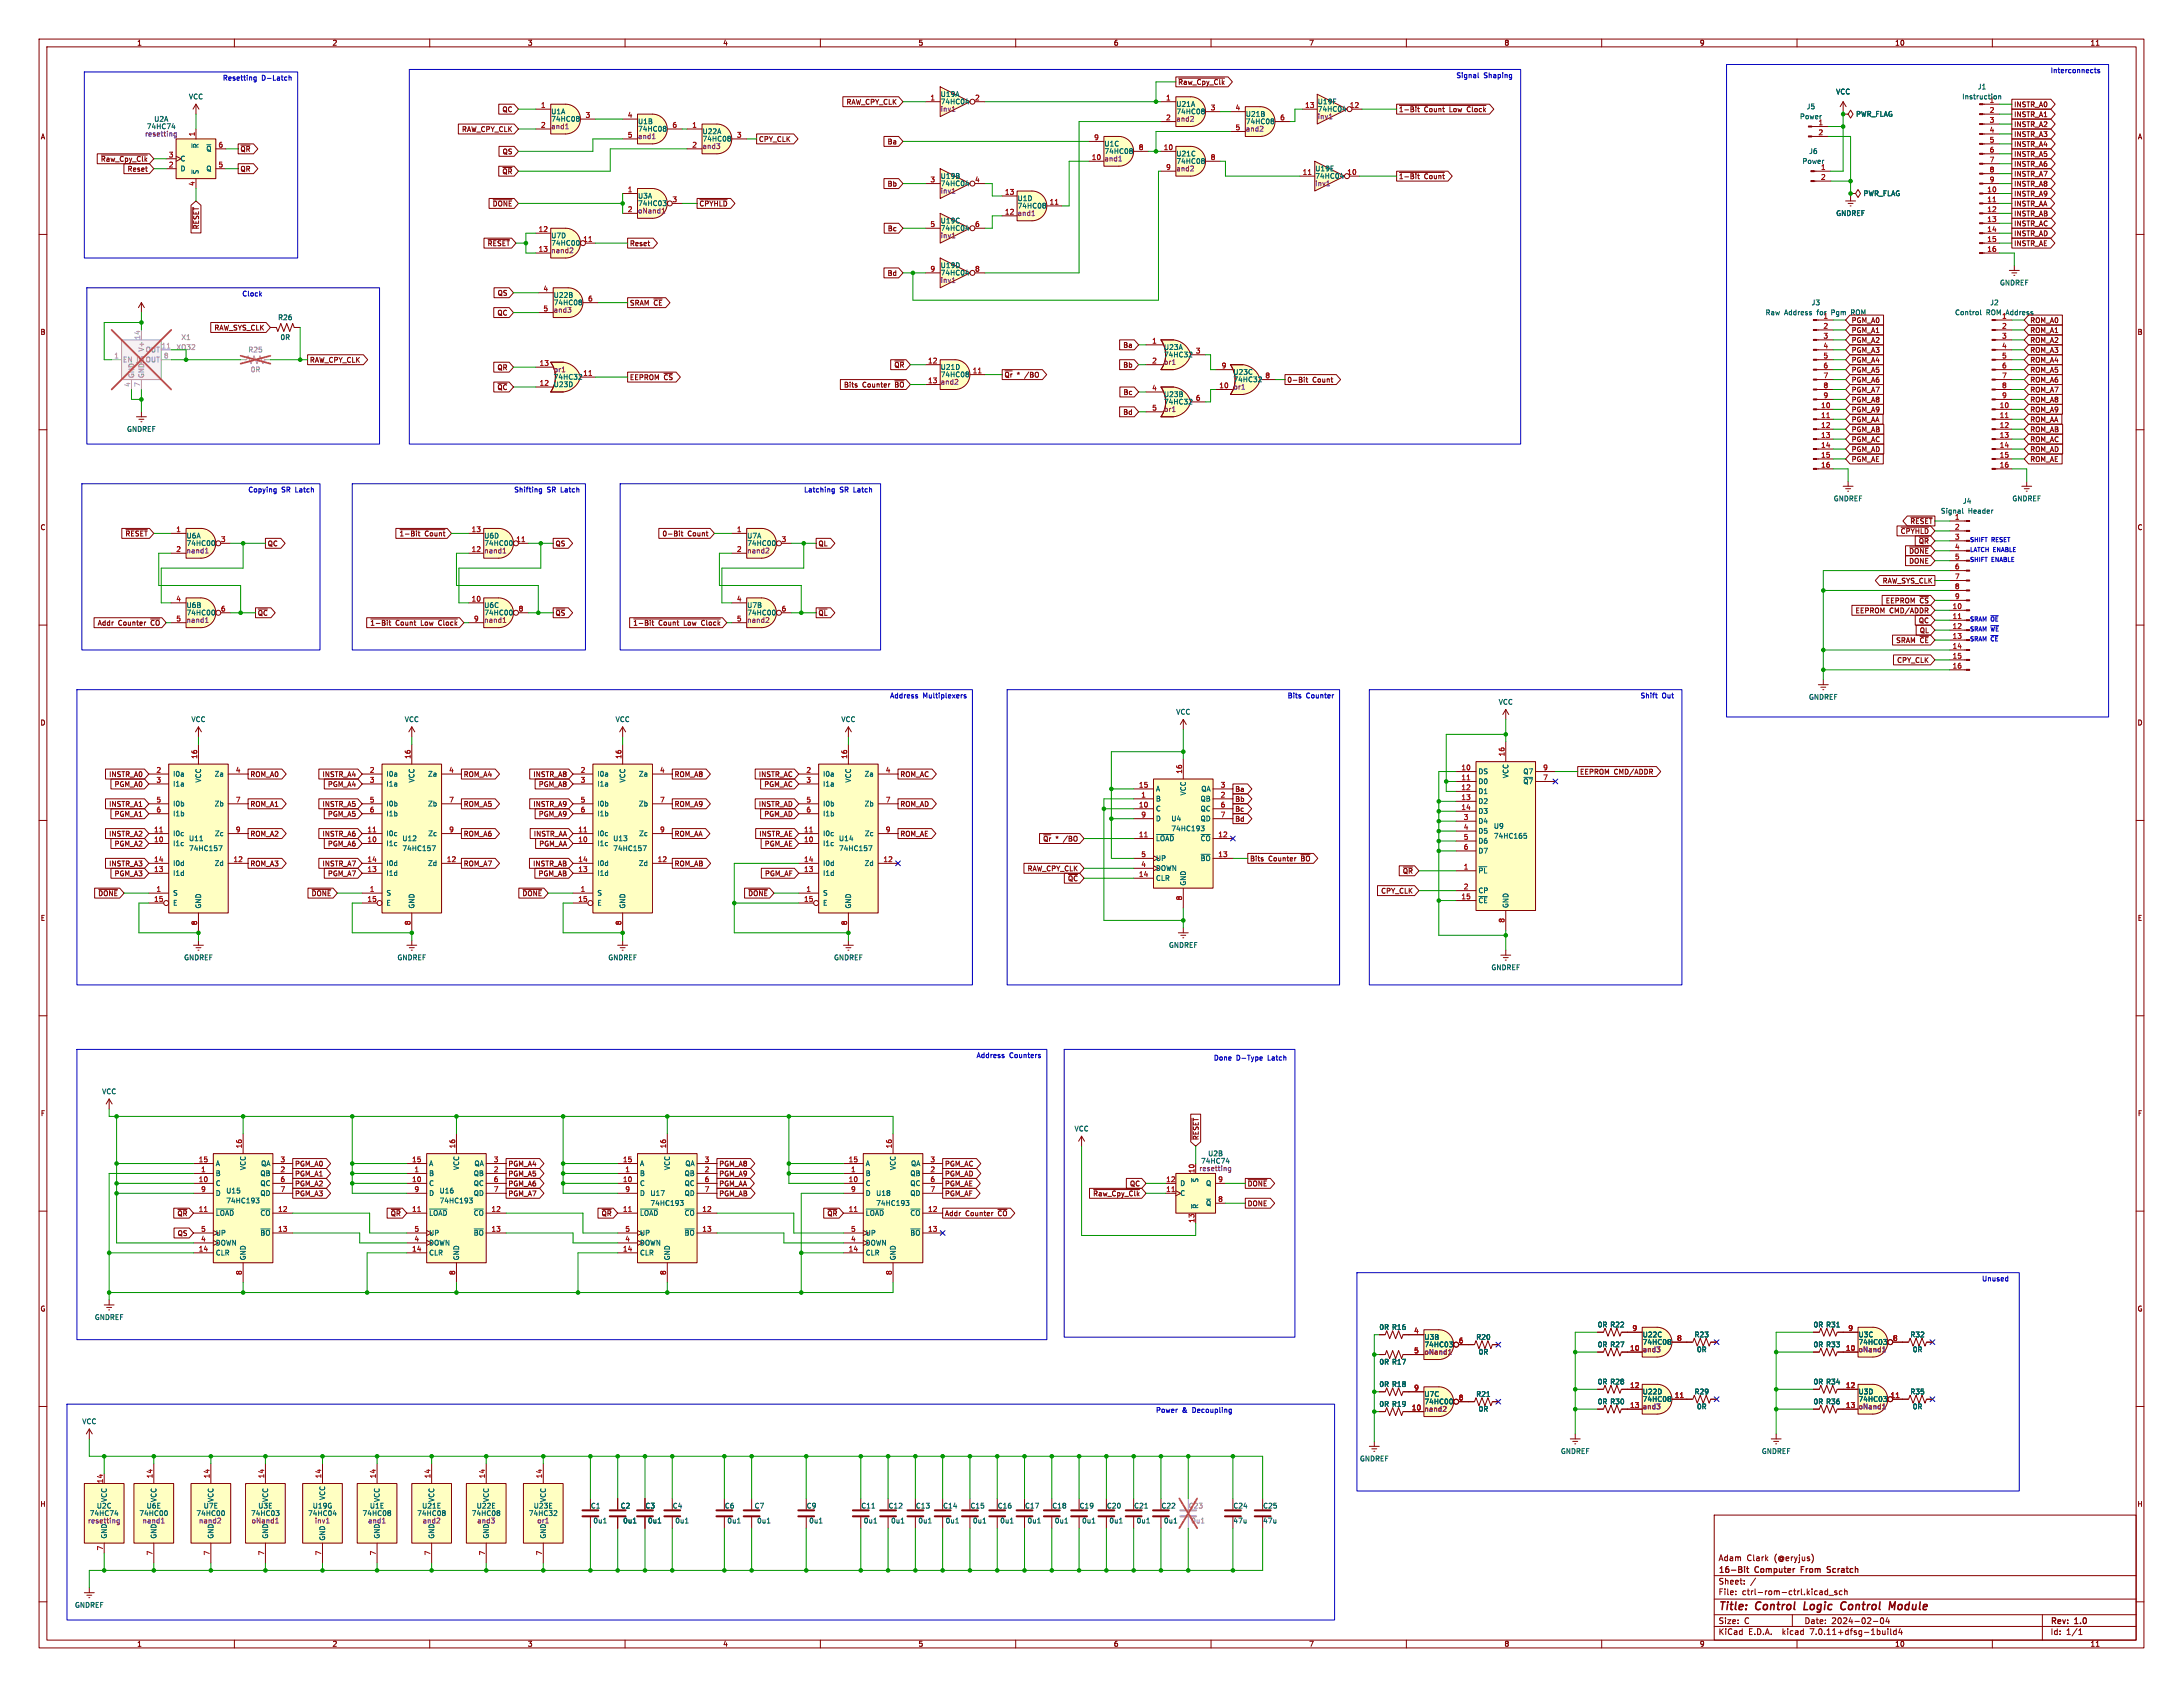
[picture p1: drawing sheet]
<svg xmlns="http://www.w3.org/2000/svg" width="559mm" height="432mm" viewBox="0 0 559 432" stroke-linecap="round" stroke-linejoin="round" font-family="sans-serif">
<defs><g id="words">
<g font-size="2.8" fill="#840000">
<text x="439.8" y="412.7">Title:</text>
<text x="449.5" y="412.7">Control</text>
<text x="462.6" y="412.7">Logic</text>
<text x="472.9" y="412.7">Control</text>
<text x="486" y="412.7">Module</text>
</g>
<g font-size="2.1" fill="#840000">
<text x="439.8" y="399.8">Adam</text>
<text x="447.1" y="399.8">Clark</text>
<text x="454.2" y="399.8">(@eryjus)</text>
<text x="439.8" y="405.8">Sheet:</text>
<text x="439.8" y="403">16-Bit</text>
<text x="449.3" y="403">Computer</text>
<text x="461.7" y="403">From</text>
<text x="469" y="403">Scratch</text>
<text x="439.8" y="408.5">File:</text>
<text x="445.9" y="408.5">ctrl-rom-ctrl.kicad_sch</text>
<text x="439.8" y="418.7">KiCad</text>
<text x="439.8" y="415.9">Size:</text>
<text x="446.5" y="415.9">C</text>
<text x="447.5" y="418.7">E.D.A.</text>
<text x="456.4" y="418.7">kicad</text>
<text x="461.8" y="415.9">Date:</text>
<text x="463.6" y="418.7">7.0.11+dfsg-1build4</text>
<text x="468.8" y="415.9">2024-02-04</text>
<text x="524.8" y="416.1">Rev:</text>
<text x="524.8" y="418.7">Id:</text>
<text x="528.9" y="418.7">1/1</text>
<text x="531.2" y="416.1">1.0</text>
</g>
<g font-size="1.8" fill="#840000">
<text x="35" y="11.9">1</text>
<text x="85" y="11.9">2</text>
<text x="135" y="11.9">3</text>
<text x="185" y="11.9">4</text>
<text x="235" y="11.9">5</text>
<text x="285" y="11.9">6</text>
<text x="335" y="11.9">7</text>
<text x="385" y="11.9">8</text>
<text x="435" y="11.9">9</text>
<text x="485" y="11.9">10</text>
<text x="535" y="11.9">11</text>
<text x="301.5" y="21.9">~{Raw_Cpy_Clk}</text>
<text x="128.5" y="28.9">QC</text>
<text x="216.6" y="27">RAW_CPY_CLK</text>
<text x="358" y="28.9">~{1-Bit</text>
<text x="366.3" y="28.9">Count</text>
<text x="372.9" y="28.9">Low</text>
<text x="377.6" y="28.9">Clock}</text>
<text x="515.5" y="27.6">INSTR_A0</text>
<text x="10.3" y="35.9">A</text>
<text x="118.1" y="34">RAW_CPY_CLK</text>
<text x="515.5" y="30.2">INSTR_A1</text>
<text x="515.5" y="32.7">INSTR_A2</text>
<text x="515.5" y="35.2">INSTR_A3</text>
<text x="547.1" y="35.9">A</text>
<text x="25.7" y="41.6">~{Raw_Cpy_Clk}</text>
<text x="61.4" y="39.1">~{QR}</text>
<text x="128.5" y="39.7">QS</text>
<text x="194.2" y="36.5">CPY_CLK</text>
<text x="227.1" y="37.2">Ba</text>
<text x="515.5" y="37.8">INSTR_A4</text>
<text x="515.5" y="40.3">INSTR_A5</text>
<text x="32.5" y="44.1">Reset</text>
<text x="61.4" y="44.1">QR</text>
<text x="128.5" y="44.8">~{QR}</text>
<text x="227.1" y="47.9">Bb</text>
<text x="358" y="46">~{1-Bit</text>
<text x="366.3" y="46">Count}</text>
<text x="515.5" y="47.9">INSTR_A8</text>
<text x="515.5" y="42.9">INSTR_A6</text>
<text x="515.5" y="45.4">INSTR_A7</text>
<text x="126" y="53">~{DONE}</text>
<text x="178.9" y="53">~{CPYHLD}</text>
<text x="515.5" y="50.5">INSTR_A9</text>
<text x="515.5" y="53">INSTR_AA</text>
<text x="51.1" y="58.8" transform="rotate(-90 51.1 58.8)">~{RESET}</text>
<text x="227.1" y="59.4">Bc</text>
<text x="515.5" y="55.6">INSTR_AB</text>
<text x="515.5" y="58.1">INSTR_AC</text>
<text x="124.7" y="63.2">~{RESET}</text>
<text x="161.1" y="63.2">Reset</text>
<text x="515.5" y="60.6">INSTR_AD</text>
<text x="515.5" y="63.2">INSTR_AE</text>
<text x="227.1" y="70.8">Bd</text>
<text x="127.3" y="75.9">QS</text>
<text x="127.2" y="81">QC</text>
<text x="161.1" y="78.4">SRAM ~{CE}</text>
<text x="473.9" y="82.9">PGM_A0</text>
<text x="474.4" y="80.9">ROM</text>
<text x="519.6" y="82.9">ROM_A0</text>
<text x="10.3" y="85.9">B</text>
<text x="54.8" y="84.8">RAW_SYS_CLK</text>
<text x="287.4" y="89.2">Ba</text>
<text x="473.9" y="88">PGM_A2</text>
<text x="473.9" y="85.4">PGM_A1</text>
<text x="519.6" y="88">ROM_A2</text>
<text x="519.6" y="85.4">ROM_A1</text>
<text x="547.1" y="85.9">B</text>
<text x="79.2" y="93">RAW_CPY_CLK</text>
<text x="127.2" y="94.9">QR</text>
<text x="228.8" y="94.3">~{QR}</text>
<text x="287.4" y="94.3">Bb</text>
<text x="473.9" y="95.6">PGM_A5</text>
<text x="473.9" y="93">PGM_A4</text>
<text x="473.9" y="90.5">PGM_A3</text>
<text x="519.6" y="93">ROM_A4</text>
<text x="519.6" y="95.6">ROM_A5</text>
<text x="519.6" y="90.5">ROM_A3</text>
<text x="127.2" y="100">~{QC}</text>
<text x="161.1" y="97.5">EEPROM ~{CS}</text>
<text x="215.9" y="99.4">Bits</text>
<text x="220.7" y="99.4">Counter</text>
<text x="229.2" y="99.4">~{BO}</text>
<text x="257" y="96.8">~{Qr}</text>
<text x="260.3" y="96.8">*</text>
<text x="262.4" y="96.8">/BO</text>
<text x="287.5" y="101.3">Bc</text>
<text x="329.4" y="98.1">0-Bit</text>
<text x="336" y="98.1">Count</text>
<text x="473.9" y="98.1">PGM_A6</text>
<text x="473.9" y="100.7">PGM_A7</text>
<text x="519.6" y="98.1">ROM_A6</text>
<text x="519.6" y="100.7">ROM_A7</text>
<text x="287.4" y="106.4">Bd</text>
<text x="473.9" y="103.2">PGM_A8</text>
<text x="473.9" y="105.7">PGM_A9</text>
<text x="519.6" y="105.7">ROM_A9</text>
<text x="519.6" y="103.2">ROM_A8</text>
<text x="473.9" y="110.8">PGM_AB</text>
<text x="473.9" y="108.3">PGM_AA</text>
<text x="473.9" y="113.4">PGM_AC</text>
<text x="519.6" y="113.4">ROM_AC</text>
<text x="519.6" y="108.3">ROM_AA</text>
<text x="519.6" y="110.8">ROM_AB</text>
<text x="473.9" y="118.4">PGM_AE</text>
<text x="473.9" y="115.9">PGM_AD</text>
<text x="519.6" y="118.4">ROM_AE</text>
<text x="519.6" y="115.9">ROM_AD</text>
<text x="10.3" y="135.9">C</text>
<text x="32" y="137.5">~{RESET}</text>
<text x="102.1" y="137.5">~{1-Bit</text>
<text x="110.5" y="137.5">Count}</text>
<text x="169.5" y="137.5">0-Bit</text>
<text x="176" y="137.5">Count</text>
<text x="486.4" y="136.8">~{CPYHLD}</text>
<text x="488.9" y="134.3">~{RESET}</text>
<text x="547.1" y="135.9">C</text>
<text x="68.4" y="140">QC</text>
<text x="142.1" y="140">QS</text>
<text x="209.4" y="140">QL</text>
<text x="488.6" y="141.9">~{DONE}</text>
<text x="491.1" y="139.4">~{QR}</text>
<text x="481.8" y="149.5">RAW_SYS_CLK</text>
<text x="488.6" y="144.5">DONE</text>
<text x="482.6" y="154.6">EEPROM ~{CS}</text>
<text x="24.9" y="160.3">Addr</text>
<text x="30.2" y="160.3">Counter</text>
<text x="65.9" y="157.8">~{QC}</text>
<text x="94.7" y="160.3">~{1-Bit</text>
<text x="103" y="160.3">Count</text>
<text x="109.6" y="160.3">Low</text>
<text x="114.3" y="160.3">Clock}</text>
<text x="142.1" y="157.8">~{QS}</text>
<text x="162" y="160.3">~{1-Bit</text>
<text x="170.3" y="160.3">Count</text>
<text x="176.9" y="160.3">Low</text>
<text x="181.6" y="160.3">Clock}</text>
<text x="209.4" y="157.8">~{QL}</text>
<text x="474.9" y="157.2">EEPROM CMD/ADDR</text>
<text x="491.1" y="159.7">QC</text>
<text x="485.3" y="164.8">SRAM ~{CE}</text>
<text x="491.3" y="162.2">QL</text>
<text x="485.5" y="169.9">CPY_CLK</text>
<text x="10.3" y="185.9">D</text>
<text x="547.1" y="185.9">D</text>
<text x="27.8" y="199.1">INSTR_A0</text>
<text x="29.2" y="201.6">PGM_A0</text>
<text x="64" y="199.1">ROM_A0</text>
<text x="82.4" y="199.1">INSTR_A4</text>
<text x="83.8" y="201.6">PGM_A4</text>
<text x="118.6" y="199.1">ROM_A4</text>
<text x="136.4" y="199.1">INSTR_A8</text>
<text x="137.8" y="201.6">PGM_A8</text>
<text x="172.6" y="199.1">ROM_A8</text>
<text x="194.1" y="199.1">INSTR_AC</text>
<text x="195.5" y="201.6">PGM_AC</text>
<text x="230.3" y="199.1">ROM_AC</text>
<text x="316.1" y="202.9">Ba</text>
<text x="404.3" y="198.4">EEPROM CMD/ADDR</text>
<text x="27.8" y="206.7">INSTR_A1</text>
<text x="29.2" y="209.2">PGM_A1</text>
<text x="64" y="206.7">ROM_A1</text>
<text x="82.4" y="206.7">INSTR_A5</text>
<text x="83.8" y="209.2">PGM_A5</text>
<text x="118.6" y="206.7">ROM_A5</text>
<text x="136.4" y="206.7">INSTR_A9</text>
<text x="137.8" y="209.2">PGM_A9</text>
<text x="172.6" y="206.7">ROM_A9</text>
<text x="194.1" y="206.7">INSTR_AD</text>
<text x="195.5" y="209.2">PGM_AD</text>
<text x="230.3" y="206.7">ROM_AD</text>
<text x="316.1" y="205.4">Bb</text>
<text x="316.1" y="208">Bc</text>
<text x="27.8" y="214.3">INSTR_A2</text>
<text x="64" y="214.3">ROM_A2</text>
<text x="82.4" y="214.3">INSTR_A6</text>
<text x="118.6" y="214.3">ROM_A6</text>
<text x="136.5" y="214.3">INSTR_AA</text>
<text x="172.6" y="214.3">ROM_AA</text>
<text x="194.3" y="214.3">INSTR_AE</text>
<text x="230.3" y="214.3">ROM_AE</text>
<text x="266.9" y="215.6">~{Qr}</text>
<text x="270.2" y="215.6">*</text>
<text x="272.3" y="215.6">/BO</text>
<text x="316.1" y="210.5">Bd</text>
<text x="27.8" y="221.9">INSTR_A3</text>
<text x="29.2" y="216.9">PGM_A2</text>
<text x="64" y="221.9">ROM_A3</text>
<text x="82.4" y="221.9">INSTR_A7</text>
<text x="83.8" y="216.9">PGM_A6</text>
<text x="118.6" y="221.9">ROM_A7</text>
<text x="136.3" y="221.9">INSTR_AB</text>
<text x="137.9" y="216.9">PGM_AA</text>
<text x="172.6" y="221.9">ROM_AB</text>
<text x="195.6" y="216.9">PGM_AE</text>
<text x="319.9" y="220.7">Bits</text>
<text x="324.7" y="220.7">Counter</text>
<text x="333.2" y="220.7">~{BO}</text>
<text x="29.2" y="224.5">PGM_A3</text>
<text x="83.8" y="224.5">PGM_A7</text>
<text x="137.7" y="224.5">PGM_AB</text>
<text x="195.7" y="224.5">PGM_AF</text>
<text x="262.9" y="223.2">RAW_CPY_CLK</text>
<text x="273.3" y="225.7">~{QC}</text>
<text x="359" y="223.8">~{QR}</text>
<text x="25" y="229.6">~{DONE}</text>
<text x="79.6" y="229.6">~{DONE}</text>
<text x="133.6" y="229.6">~{DONE}</text>
<text x="191.4" y="229.6">~{DONE}</text>
<text x="353.4" y="228.9">CPY_CLK</text>
<text x="10.3" y="235.9">E</text>
<text x="547.1" y="235.9">E</text>
<text x="10.3" y="285.9">F</text>
<text x="547.1" y="285.9">F</text>
<text x="307" y="291.9" transform="rotate(-90 307 291.9)">~{RESET}</text>
<text x="75.4" y="298.8">PGM_A0</text>
<text x="130" y="298.8">PGM_A4</text>
<text x="184" y="298.8">PGM_A8</text>
<text x="241.8" y="298.8">PGM_AC</text>
<text x="75.4" y="301.3">PGM_A1</text>
<text x="75.4" y="303.8">PGM_A2</text>
<text x="130" y="303.8">PGM_A6</text>
<text x="130" y="301.3">PGM_A5</text>
<text x="184" y="303.8">PGM_AA</text>
<text x="184" y="301.3">PGM_A9</text>
<text x="241.8" y="301.3">PGM_AD</text>
<text x="241.8" y="303.8">PGM_AE</text>
<text x="289.1" y="303.8">QC</text>
<text x="319.2" y="303.8">~{DONE}</text>
<text x="45.3" y="311.5">~{QR}</text>
<text x="75.4" y="306.4">PGM_A3</text>
<text x="99.9" y="311.5">~{QR}</text>
<text x="130" y="306.4">PGM_A7</text>
<text x="153.9" y="311.5">~{QR}</text>
<text x="184" y="306.4">PGM_AB</text>
<text x="211.7" y="311.5">~{QR}</text>
<text x="241.8" y="311.5">Addr</text>
<text x="241.8" y="306.4">PGM_AF</text>
<text x="247.1" y="311.5">Counter</text>
<text x="255.6" y="311.5">~{CO}</text>
<text x="279.7" y="306.4">~{Raw_Cpy_Clk}</text>
<text x="319.2" y="308.9">DONE</text>
<text x="45.4" y="316.5">QS</text>
<text x="10.3" y="335.9">G</text>
<text x="547.1" y="335.9">G</text>
<text x="10.2" y="385.9">H</text>
<text x="547" y="385.9">H</text>
<text x="35" y="421.7">1</text>
<text x="85" y="421.7">2</text>
<text x="135" y="421.7">3</text>
<text x="185" y="421.7">4</text>
<text x="235" y="421.7">5</text>
<text x="285" y="421.7">6</text>
<text x="335" y="421.7">7</text>
<text x="385" y="421.7">8</text>
<text x="435" y="421.7">9</text>
<text x="485" y="421.7">10</text>
<text x="535" y="421.7">11</text>
</g>
<g font-size="1.8" fill="#0000c2">
<text x="56.9" y="20.7">Resetting</text>
<text x="66.9" y="20.7">D-Latch</text>
<text x="372.7" y="20.1">Signal</text>
<text x="379.8" y="20.1">Shaping</text>
<text x="524.8" y="18.8">Interconnects</text>
<text x="61.9" y="76">Clock</text>
<text x="63.4" y="126.1">Copying</text>
<text x="72.1" y="126.1">SR Latch</text>
<text x="131.5" y="126.1">Shifting</text>
<text x="140" y="126.1">SR Latch</text>
<text x="205.7" y="126.1">Latching</text>
<text x="214.9" y="126.1">SR Latch</text>
<text x="227.7" y="178.8">Address</text>
<text x="236.2" y="178.8">Multiplexers</text>
<text x="329.5" y="178.8">Bits</text>
<text x="334.3" y="178.8">Counter</text>
<text x="419.8" y="178.8">Shift</text>
<text x="425.4" y="178.8">Out</text>
<text x="249.9" y="270.9">Address</text>
<text x="258.4" y="270.9">Counters</text>
<text x="310.6" y="271.5">Done</text>
<text x="316.4" y="271.5">D-Type</text>
<text x="324.6" y="271.5">Latch</text>
<text x="507.3" y="328">Unused</text>
<text x="295.8" y="361.7">Power</text>
<text x="302.6" y="361.7">&amp;</text>
<text x="305.3" y="361.7">Decoupling</text>
</g>
<g font-size="1.8" fill="#006464">
<text x="506.2" y="23.1">J1</text>
<text x="48.2" y="25.6">VCC</text>
<text x="141" y="29.4">U1A</text>
<text x="240.7" y="25">U19A</text>
<text x="240.7" y="26.9">74HC04</text>
<text x="301" y="27.5">U21A</text>
<text x="337.2" y="26.9">U19F</text>
<text x="337.2" y="28.8">74HC04</text>
<text x="462.4" y="28.2">J5</text>
<text x="469.9" y="24.4">VCC</text>
<text x="502.2" y="25.6">Instruction</text>
<text x="509.2" y="26.4">1</text>
<text x="39.4" y="31.3">U2A</text>
<text x="141" y="31.3">74HC08</text>
<text x="163.2" y="33.9">74HC08</text>
<text x="163.2" y="32">U1B</text>
<text x="179.7" y="34.5">U22A</text>
<text x="318.8" y="30.1">U21B</text>
<text x="460.6" y="30.7">Power</text>
<text x="465.4" y="32.1">1</text>
<text x="475" y="30.1">PWR_FLAG</text>
<text x="46.1" y="41.5">C</text>
<text x="51" y="38" transform="rotate(-90 51 38)">~{R}</text>
<text x="52.7" y="39">~{Q}</text>
<text x="282.6" y="37.7">U1C</text>
<text x="282.6" y="39.6">74HC08</text>
<text x="301" y="40.2">U21C</text>
<text x="463" y="39.6">J6</text>
<text x="46.1" y="44">D</text>
<text x="51" y="44.7" transform="rotate(-90 51 44.7)">~{S}</text>
<text x="52.7" y="44">Q</text>
<text x="240.7" y="45.9">U19B</text>
<text x="240.7" y="47.9">74HC04</text>
<text x="336.6" y="44">U19E</text>
<text x="336.6" y="45.9">74HC04</text>
<text x="461.3" y="42.1">Power</text>
<text x="466" y="43.6">1</text>
<text x="163.2" y="51">U3A</text>
<text x="260.4" y="51.7">U1D</text>
<text x="260.4" y="53.6">74HC08</text>
<text x="476.9" y="50.4">PWR_FLAG</text>
<text x="240.7" y="57.4">U19C</text>
<text x="240.7" y="59.3">74HC04</text>
<text x="469.9" y="55.5">GNDREF</text>
<text x="141" y="61.2">U7D</text>
<text x="240.7" y="68.8">U19D</text>
<text x="240.7" y="70.7">74HC04</text>
<text x="141.6" y="76.4">U22B</text>
<text x="511.8" y="73.3">GNDREF</text>
<text x="71.1" y="82.1">R26</text>
<text x="451.8" y="80.9">Raw</text>
<text x="456.8" y="80.9">Address</text>
<text x="463.6" y="78.3">J3</text>
<text x="465.2" y="80.9">for</text>
<text x="466.7" y="81.7">1</text>
<text x="469.1" y="80.9">Pgm</text>
<text x="500.3" y="80.9">Control</text>
<text x="508.4" y="80.9">ROM Address</text>
<text x="509.3" y="78.3">J2</text>
<text x="71.7" y="87.2">0R</text>
<text x="297.8" y="89.8">U23A</text>
<text x="240.7" y="94.8">U21D</text>
<text x="297.8" y="91.7">74HC32</text>
<text x="141.6" y="99.3">U23D</text>
<text x="141.6" y="97.4">74HC32</text>
<text x="149.2" y="96.3">11</text>
<text x="297.8" y="101.8">U23B</text>
<text x="315.6" y="96.1">U23C</text>
<text x="315.6" y="98">74HC32</text>
<text x="297.8" y="103.7">74HC32</text>
<text x="32.4" y="110.7">GNDREF</text>
<text x="469.3" y="128.5">GNDREF</text>
<text x="496.7" y="131.7">Signal</text>
<text x="502.4" y="129.1">J4</text>
<text x="503.8" y="131.7">Header</text>
<text x="515" y="128.5">GNDREF</text>
<text x="500.3" y="133.1">1</text>
<text x="47.6" y="138">U6A</text>
<text x="123.8" y="138">U6D</text>
<text x="191.1" y="138">U7A</text>
<text x="47.6" y="155.8">U6B</text>
<text x="123.8" y="155.8">U6C</text>
<text x="191.1" y="155.8">U7B</text>
<text x="462.9" y="179.3">GNDREF</text>
<text x="48.9" y="185">VCC</text>
<text x="103.5" y="185">VCC</text>
<text x="157.5" y="185">VCC</text>
<text x="215.3" y="185">VCC</text>
<text x="301" y="183.1">VCC</text>
<text x="383.5" y="180.6">VCC</text>
<text x="44.2" y="199">I0a</text>
<text x="44.2" y="201.5">I1a</text>
<text x="51.7" y="200.4" transform="rotate(-90 51.7 200.4)">VCC</text>
<text x="54.8" y="199">Za</text>
<text x="98.8" y="199">I0a</text>
<text x="98.8" y="201.5">I1a</text>
<text x="106.3" y="200.4" transform="rotate(-90 106.3 200.4)">VCC</text>
<text x="109.5" y="199">Za</text>
<text x="152.8" y="199">I0a</text>
<text x="152.8" y="201.5">I1a</text>
<text x="160.2" y="200.4" transform="rotate(-90 160.2 200.4)">VCC</text>
<text x="163.4" y="199">Za</text>
<text x="210.6" y="199">I0a</text>
<text x="210.6" y="201.5">I1a</text>
<text x="218" y="200.4" transform="rotate(-90 218 200.4)">VCC</text>
<text x="221.2" y="199">Za</text>
<text x="295.8" y="202.8">A</text>
<text x="303.8" y="203.7" transform="rotate(-90 303.8 203.7)">VCC</text>
<text x="307.4" y="202.8">QA</text>
<text x="378.3" y="198.3">DS</text>
<text x="378.3" y="200.9">D0</text>
<text x="378.3" y="203.4">D1</text>
<text x="386.3" y="199.3" transform="rotate(-90 386.3 199.3)">VCC</text>
<text x="389.8" y="200.9">~{Q7}</text>
<text x="389.8" y="198.3">Q7</text>
<text x="44.2" y="206.6">I0b</text>
<text x="44.2" y="209.1">I1b</text>
<text x="54.8" y="206.6">Zb</text>
<text x="98.8" y="206.6">I0b</text>
<text x="98.8" y="209.1">I1b</text>
<text x="109.5" y="206.6">Zb</text>
<text x="152.8" y="206.6">I0b</text>
<text x="152.8" y="209.1">I1b</text>
<text x="163.4" y="206.6">Zb</text>
<text x="210.6" y="206.6">I0b</text>
<text x="210.6" y="209.1">I1b</text>
<text x="221.2" y="206.6">Zb</text>
<text x="295.8" y="205.3">B</text>
<text x="295.8" y="207.9">C</text>
<text x="307.2" y="205.3">QB</text>
<text x="307.2" y="207.9">QC</text>
<text x="378.3" y="206">D2</text>
<text x="378.3" y="208.5">D3</text>
<text x="44.2" y="214.2">I0c</text>
<text x="48.3" y="215.5">U11</text>
<text x="54.9" y="214.2">Zc</text>
<text x="98.8" y="214.2">I0c</text>
<text x="102.9" y="215.5">U12</text>
<text x="109.5" y="214.2">Zc</text>
<text x="152.8" y="214.2">I0c</text>
<text x="156.9" y="215.5">U13</text>
<text x="163.5" y="214.2">Zc</text>
<text x="210.6" y="214.2">I0c</text>
<text x="214.6" y="215.5">U14</text>
<text x="221.3" y="214.2">Zc</text>
<text x="295.8" y="215.5">~{LOAD}</text>
<text x="295.8" y="210.4">D</text>
<text x="299.7" y="210.4">U4</text>
<text x="299.7" y="213">74HC193</text>
<text x="307.2" y="215.5">~{CO}</text>
<text x="307.2" y="210.4">QD</text>
<text x="378.3" y="211">D4</text>
<text x="378.3" y="213.6">D5</text>
<text x="382.3" y="212.3">U9</text>
<text x="382.3" y="214.9">74HC165</text>
<text x="44.2" y="216.8">I1c</text>
<text x="44.2" y="221.8">I0d</text>
<text x="48.3" y="218">74HC157</text>
<text x="54.8" y="221.8">Zd</text>
<text x="98.8" y="216.8">I1c</text>
<text x="98.8" y="221.8">I0d</text>
<text x="102.9" y="218">74HC157</text>
<text x="109.5" y="221.8">Zd</text>
<text x="152.8" y="216.8">I1c</text>
<text x="152.8" y="221.8">I0d</text>
<text x="156.9" y="218">74HC157</text>
<text x="163.4" y="221.8">Zd</text>
<text x="210.6" y="216.8">I1c</text>
<text x="210.6" y="221.8">I0d</text>
<text x="214.6" y="218">74HC157</text>
<text x="221.2" y="221.8">Zd</text>
<text x="295.8" y="220.6">UP</text>
<text x="307.2" y="220.6">~{BO}</text>
<text x="378.3" y="216.1">D6</text>
<text x="378.3" y="218.7">D7</text>
<text x="44.2" y="224.4">I1d</text>
<text x="98.8" y="224.4">I1d</text>
<text x="152.8" y="224.4">I1d</text>
<text x="210.6" y="224.4">I1d</text>
<text x="295.8" y="225.7">CLR</text>
<text x="295.8" y="223.1">DOWN</text>
<text x="303.8" y="226.8" transform="rotate(-90 303.8 226.8)">GND</text>
<text x="378.3" y="223.7">~{PL}</text>
<text x="44.2" y="229.5">S</text>
<text x="44.2" y="232">E</text>
<text x="51.7" y="232.7" transform="rotate(-90 51.7 232.7)">GND</text>
<text x="98.8" y="229.5">S</text>
<text x="98.8" y="232">E</text>
<text x="106.3" y="232.7" transform="rotate(-90 106.3 232.7)">GND</text>
<text x="152.8" y="229.5">S</text>
<text x="152.8" y="232">E</text>
<text x="160.2" y="232.7" transform="rotate(-90 160.2 232.7)">GND</text>
<text x="210.6" y="229.5">S</text>
<text x="210.6" y="232">E</text>
<text x="218" y="232.7" transform="rotate(-90 218 232.7)">GND</text>
<text x="378.3" y="231.4">~{CE}</text>
<text x="378.3" y="228.8">CP</text>
<text x="386.3" y="232.5" transform="rotate(-90 386.3 232.5)">GND</text>
<text x="47" y="246">GNDREF</text>
<text x="101.6" y="246">GNDREF</text>
<text x="155.6" y="246">GNDREF</text>
<text x="213.4" y="246">GNDREF</text>
<text x="299.1" y="242.8">GNDREF</text>
<text x="381.7" y="248.5">GNDREF</text>
<text x="26" y="280.3">VCC</text>
<text x="274.9" y="289.8">VCC</text>
<text x="55.1" y="298.7">A</text>
<text x="63.1" y="299.6" transform="rotate(-90 63.1 299.6)">VCC</text>
<text x="66.7" y="298.7">QA</text>
<text x="109.7" y="298.7">A</text>
<text x="117.7" y="299.6" transform="rotate(-90 117.7 299.6)">VCC</text>
<text x="121.3" y="298.7">QA</text>
<text x="163.7" y="298.7">A</text>
<text x="171.7" y="299.6" transform="rotate(-90 171.7 299.6)">VCC</text>
<text x="175.3" y="298.7">QA</text>
<text x="221.5" y="298.7">A</text>
<text x="229.5" y="299.6" transform="rotate(-90 229.5 299.6)">VCC</text>
<text x="233.1" y="298.7">QA</text>
<text x="309.1" y="296.1">U2B</text>
<text x="55.1" y="301.2">B</text>
<text x="55.1" y="303.8">C</text>
<text x="57.8" y="305.7">U15</text>
<text x="66.5" y="301.2">QB</text>
<text x="66.5" y="303.8">QC</text>
<text x="109.7" y="301.2">B</text>
<text x="109.7" y="303.8">C</text>
<text x="112.4" y="305.7">U16</text>
<text x="121.1" y="301.2">QB</text>
<text x="121.1" y="303.8">QC</text>
<text x="163.7" y="301.2">B</text>
<text x="163.7" y="303.8">C</text>
<text x="175.1" y="301.2">QB</text>
<text x="175.1" y="303.8">QC</text>
<text x="221.5" y="301.2">B</text>
<text x="221.5" y="303.8">C</text>
<text x="232.9" y="301.2">QB</text>
<text x="232.9" y="303.8">QC</text>
<text x="302" y="303.8">D</text>
<text x="308.6" y="303.8">Q</text>
<text x="55.1" y="311.4">~{LOAD}</text>
<text x="55.1" y="306.3">D</text>
<text x="57.8" y="308.2">74HC193</text>
<text x="66.5" y="311.4">~{CO}</text>
<text x="66.5" y="306.3">QD</text>
<text x="109.7" y="311.4">~{LOAD}</text>
<text x="109.7" y="306.3">D</text>
<text x="112.4" y="308.2">74HC193</text>
<text x="121.1" y="311.4">~{CO}</text>
<text x="121.1" y="306.3">QD</text>
<text x="163.7" y="311.4">~{LOAD}</text>
<text x="163.7" y="306.3">D</text>
<text x="166.4" y="306.3">U17</text>
<text x="166.4" y="308.8">74HC193</text>
<text x="175.1" y="311.4">~{CO}</text>
<text x="175.1" y="306.3">QD</text>
<text x="221.5" y="311.4">~{LOAD}</text>
<text x="221.5" y="306.3">D</text>
<text x="224.2" y="306.3">U18</text>
<text x="224.2" y="308.8">74HC193</text>
<text x="232.9" y="311.4">~{CO}</text>
<text x="232.9" y="306.3">QD</text>
<text x="302" y="306.3">C</text>
<text x="306.9" y="309.5" transform="rotate(-90 306.9 309.5)">~{R}</text>
<text x="308.6" y="308.8">~{Q}</text>
<text x="55.1" y="316.5">UP</text>
<text x="66.5" y="316.5">~{BO}</text>
<text x="109.7" y="316.5">UP</text>
<text x="121.1" y="316.5">~{BO}</text>
<text x="163.7" y="316.5">UP</text>
<text x="175.1" y="316.5">~{BO}</text>
<text x="221.5" y="316.5">UP</text>
<text x="232.9" y="316.5">~{BO}</text>
<text x="55.1" y="321.5">CLR</text>
<text x="55.1" y="319">DOWN</text>
<text x="63.1" y="322.7" transform="rotate(-90 63.1 322.7)">GND</text>
<text x="109.7" y="321.5">CLR</text>
<text x="109.7" y="319">DOWN</text>
<text x="117.7" y="322.7" transform="rotate(-90 117.7 322.7)">GND</text>
<text x="163.7" y="321.5">CLR</text>
<text x="163.7" y="319">DOWN</text>
<text x="171.7" y="322.7" transform="rotate(-90 171.7 322.7)">GND</text>
<text x="221.5" y="321.5">CLR</text>
<text x="221.5" y="319">DOWN</text>
<text x="229.5" y="322.7" transform="rotate(-90 229.5 322.7)">GND</text>
<text x="24.1" y="338">GNDREF</text>
<text x="353" y="340.6">0R R16</text>
<text x="408.9" y="340">0R R22</text>
<text x="464.1" y="340">0R R31</text>
<text x="364.5" y="343.1">U3B</text>
<text x="377.8" y="343.1">R20</text>
<text x="378.4" y="346.9">0R</text>
<text x="408.9" y="345">0R R27</text>
<text x="420.4" y="342.5">U22C</text>
<text x="433.7" y="342.5">R23</text>
<text x="434.3" y="346.3">0R</text>
<text x="464.1" y="345">0R R33</text>
<text x="475.6" y="342.5">U3C</text>
<text x="488.9" y="342.5">R32</text>
<text x="489.5" y="346.3">0R</text>
<text x="353" y="349.5">0R R17</text>
<text x="353" y="355.2">0R R18</text>
<text x="364.5" y="357.7">U7C</text>
<text x="377.8" y="357.7">R21</text>
<text x="408.9" y="359.6">0R R30</text>
<text x="408.9" y="354.6">0R R28</text>
<text x="420.4" y="357.1">U22D</text>
<text x="433.7" y="357.1">R29</text>
<text x="464.1" y="354.6">0R R34</text>
<text x="464.1" y="359.6">0R R36</text>
<text x="475.6" y="357.1">U3D</text>
<text x="488.9" y="357.1">R35</text>
<text x="20.9" y="364.7">VCC</text>
<text x="353" y="360.3">0R R19</text>
<text x="378.4" y="361.5">0R</text>
<text x="434.3" y="360.9">0R</text>
<text x="489.5" y="360.9">0R</text>
<text x="348" y="374.2">GNDREF</text>
<text x="399.4" y="372.3">GNDREF</text>
<text x="450.9" y="372.3">GNDREF</text>
<text x="24.7" y="386.3">U2C</text>
<text x="27.5" y="384.6" transform="rotate(-90 27.5 384.6)">VCC</text>
<text x="37.4" y="386.3">U6E</text>
<text x="40.2" y="384.6" transform="rotate(-90 40.2 384.6)">VCC</text>
<text x="52" y="386.3">U7E</text>
<text x="54.8" y="384.6" transform="rotate(-90 54.8 384.6)">VCC</text>
<text x="66" y="386.3">U3E</text>
<text x="68.8" y="384.6" transform="rotate(-90 68.8 384.6)">VCC</text>
<text x="78.7" y="388.2">74HC04</text>
<text x="79.9" y="386.3">U19G</text>
<text x="83.4" y="384.1" transform="rotate(-90 83.4 384.1)">VCC</text>
<text x="92.7" y="388.2">74HC08</text>
<text x="94.6" y="386.3">U1E</text>
<text x="97.4" y="384.6" transform="rotate(-90 97.4 384.6)">VCC</text>
<text x="107.9" y="386.3">U21E</text>
<text x="111.4" y="384.6" transform="rotate(-90 111.4 384.6)">VCC</text>
<text x="121.9" y="386.3">U22E</text>
<text x="125.3" y="384.6" transform="rotate(-90 125.3 384.6)">VCC</text>
<text x="135.2" y="388.2">74HC32</text>
<text x="136.5" y="386.3">U23E</text>
<text x="139.9" y="384.6" transform="rotate(-90 139.9 384.6)">VCC</text>
<text x="151.1" y="386.3">C1</text>
<text x="158.8" y="386.3">C2</text>
<text x="165.1" y="386.3">C3</text>
<text x="172.1" y="386.3">C4</text>
<text x="185.4" y="386.3">C6</text>
<text x="193" y="386.3">C7</text>
<text x="206.4" y="386.3">C9</text>
<text x="220.4" y="386.3">C11</text>
<text x="227.3" y="386.3">C12</text>
<text x="234.3" y="386.3">C13</text>
<text x="241.3" y="386.3">C14</text>
<text x="248.3" y="386.3">C15</text>
<text x="255.3" y="386.3">C16</text>
<text x="262.3" y="386.3">C17</text>
<text x="269.3" y="386.3">C18</text>
<text x="276.2" y="386.3">C19</text>
<text x="283.2" y="386.3">C20</text>
<text x="290.2" y="386.3">C21</text>
<text x="297.2" y="386.3">C22</text>
<text x="315.6" y="386.3">C24</text>
<text x="323.2" y="386.3">C25</text>
<text x="83.4" y="394.5" transform="rotate(-90 83.4 394.5)">GND</text>
<text x="97.4" y="394" transform="rotate(-90 97.4 394)">GND</text>
<text x="111.4" y="394" transform="rotate(-90 111.4 394)">GND</text>
<text x="125.3" y="394" transform="rotate(-90 125.3 394)">GND</text>
<text x="151.8" y="390.1">0u1</text>
<text x="159.4" y="390.1">0u1</text>
<text x="165.7" y="390.1">0u1</text>
<text x="172.7" y="390.1">0u1</text>
<text x="186.1" y="390.1">0u1</text>
<text x="193.7" y="390.1">0u1</text>
<text x="207" y="390.1">0u1</text>
<text x="221" y="390.1">0u1</text>
<text x="228" y="390.1">0u1</text>
<text x="235" y="390.1">0u1</text>
<text x="241.9" y="390.1">0u1</text>
<text x="248.9" y="390.1">0u1</text>
<text x="255.9" y="390.1">0u1</text>
<text x="262.9" y="390.1">0u1</text>
<text x="269.9" y="390.1">0u1</text>
<text x="276.9" y="390.1">0u1</text>
<text x="283.9" y="390.1">0u1</text>
<text x="290.8" y="390.1">0u1</text>
<text x="297.8" y="390.1">0u1</text>
<text x="315.6" y="390.1">47u</text>
<text x="323.2" y="390.1">47u</text>
<text x="19.1" y="411.7">GNDREF</text>
</g>
<g font-size="1.8" fill="#a90000">
<text x="138.4" y="27.7">1</text>
<text x="238.1" y="25.8">1</text>
<text x="249.5" y="25.8">2</text>
<text x="298.4" y="25.8">1</text>
<text x="309.8" y="28.3">3</text>
<text x="316.2" y="28.3">4</text>
<text x="334" y="27.7">13</text>
<text x="345.4" y="27.7">12</text>
<text x="509.2" y="29">2</text>
<text x="49.9" y="35" transform="rotate(-90 49.9 35)">1</text>
<text x="138.4" y="32.8">2</text>
<text x="149.8" y="30.2">3</text>
<text x="160.6" y="30.2">4</text>
<text x="160.6" y="35.3">5</text>
<text x="172" y="32.8">6</text>
<text x="177.1" y="32.8">1</text>
<text x="188.5" y="35.3">3</text>
<text x="280" y="35.9">9</text>
<text x="298.4" y="30.9">2</text>
<text x="316.2" y="33.4">5</text>
<text x="327.6" y="30.9">6</text>
<text x="465.4" y="34.7">2</text>
<text x="509.2" y="31.5">3</text>
<text x="509.2" y="34">4</text>
<text x="43.1" y="40.4">3</text>
<text x="55.8" y="37.8">6</text>
<text x="177.1" y="37.8">2</text>
<text x="279.4" y="41">10</text>
<text x="291.4" y="38.5">8</text>
<text x="297.8" y="38.5">10</text>
<text x="309.8" y="41">8</text>
<text x="509.2" y="36.6">5</text>
<text x="509.2" y="39.1">6</text>
<text x="509.2" y="41.7">7</text>
<text x="43.1" y="42.9">2</text>
<text x="49.9" y="47.7" transform="rotate(-90 49.9 47.7)">4</text>
<text x="55.8" y="42.9">5</text>
<text x="238.1" y="46.7">3</text>
<text x="249.5" y="46.7">4</text>
<text x="298.4" y="43.6">9</text>
<text x="333.3" y="44.8">11</text>
<text x="344.8" y="44.8">10</text>
<text x="466" y="46.1">2</text>
<text x="509.2" y="44.2">8</text>
<text x="509.2" y="46.7">9</text>
<text x="160.6" y="49.3">1</text>
<text x="172" y="51.8">3</text>
<text x="257.1" y="49.9">13</text>
<text x="268.6" y="52.5">11</text>
<text x="508.6" y="49.3">10</text>
<text x="508.6" y="51.8">11</text>
<text x="137.8" y="59.4">12</text>
<text x="160.6" y="54.4">2</text>
<text x="238.1" y="58.2">5</text>
<text x="249.5" y="58.2">6</text>
<text x="257.1" y="55">12</text>
<text x="508.6" y="54.4">12</text>
<text x="508.6" y="56.9">13</text>
<text x="508.6" y="59.4">14</text>
<text x="137.8" y="64.5">13</text>
<text x="149.2" y="62">11</text>
<text x="508.6" y="62">15</text>
<text x="508.6" y="64.5">16</text>
<text x="238.1" y="69.6">9</text>
<text x="249.5" y="69.6">8</text>
<text x="139" y="74.7">4</text>
<text x="150.4" y="77.2">6</text>
<text x="139" y="79.8">5</text>
<text x="512.4" y="81.7">1</text>
<text x="294.8" y="88">1</text>
<text x="466.7" y="84.2">2</text>
<text x="466.7" y="86.7">3</text>
<text x="466.7" y="89.3">4</text>
<text x="512.4" y="84.2">2</text>
<text x="512.4" y="86.7">3</text>
<text x="512.4" y="89.3">4</text>
<text x="138" y="93.7">13</text>
<text x="237.4" y="93.1">12</text>
<text x="248.9" y="95.6">11</text>
<text x="294.8" y="93.1">2</text>
<text x="306" y="90.6">3</text>
<text x="312.6" y="94.4">9</text>
<text x="466.7" y="91.8">5</text>
<text x="466.7" y="94.4">6</text>
<text x="512.4" y="91.8">5</text>
<text x="512.4" y="94.4">6</text>
<text x="138" y="98.8">12</text>
<text x="237.4" y="98.2">13</text>
<text x="294.8" y="100.1">4</text>
<text x="312" y="99.4">10</text>
<text x="323.8" y="96.9">8</text>
<text x="466.7" y="96.9">7</text>
<text x="466.7" y="99.4">8</text>
<text x="466.7" y="102">9</text>
<text x="512.4" y="96.9">7</text>
<text x="512.4" y="99.4">8</text>
<text x="512.4" y="102">9</text>
<text x="294.8" y="105.2">5</text>
<text x="306" y="102.6">6</text>
<text x="466" y="104.5">10</text>
<text x="466" y="107.1">11</text>
<text x="511.8" y="104.5">10</text>
<text x="511.8" y="107.1">11</text>
<text x="466" y="109.6">12</text>
<text x="466" y="112.1">13</text>
<text x="511.8" y="109.6">12</text>
<text x="511.8" y="112.1">13</text>
<text x="466" y="114.7">14</text>
<text x="466" y="117.2">15</text>
<text x="466" y="119.8">16</text>
<text x="511.8" y="114.7">14</text>
<text x="511.8" y="117.2">15</text>
<text x="511.8" y="119.8">16</text>
<text x="45" y="136.3">1</text>
<text x="120.6" y="136.3">13</text>
<text x="188.5" y="136.3">1</text>
<text x="500.3" y="135.6">2</text>
<text x="45" y="141.4">2</text>
<text x="56.4" y="138.8">3</text>
<text x="120.6" y="141.4">12</text>
<text x="132" y="138.8">11</text>
<text x="188.5" y="141.4">2</text>
<text x="200" y="138.8">3</text>
<text x="500.3" y="138.2">3</text>
<text x="500.3" y="140.7">4</text>
<text x="500.3" y="143.3">5</text>
<text x="500.3" y="145.8">6</text>
<text x="500.3" y="148.3">7</text>
<text x="45" y="154.1">4</text>
<text x="120.6" y="154.1">10</text>
<text x="188.5" y="154.1">4</text>
<text x="499.7" y="156">10</text>
<text x="500.3" y="150.9">8</text>
<text x="500.3" y="153.4">9</text>
<text x="45" y="159.1">5</text>
<text x="56.4" y="156.6">6</text>
<text x="121.2" y="159.1">9</text>
<text x="132.6" y="156.6">8</text>
<text x="188.5" y="159.1">5</text>
<text x="200" y="156.6">6</text>
<text x="499.7" y="158.5">11</text>
<text x="499.7" y="161">12</text>
<text x="499.7" y="163.6">13</text>
<text x="499.7" y="166.1">14</text>
<text x="499.7" y="168.7">15</text>
<text x="499.7" y="171.2">16</text>
<text x="39.9" y="197.9">2</text>
<text x="50.5" y="194.4" transform="rotate(-90 50.5 194.4)">16</text>
<text x="60.3" y="197.9">4</text>
<text x="94.5" y="197.9">2</text>
<text x="105.2" y="194.4" transform="rotate(-90 105.2 194.4)">16</text>
<text x="114.9" y="197.9">4</text>
<text x="148.5" y="197.9">2</text>
<text x="159.1" y="194.4" transform="rotate(-90 159.1 194.4)">16</text>
<text x="168.8" y="197.9">4</text>
<text x="206.3" y="197.9">2</text>
<text x="216.9" y="194.4" transform="rotate(-90 216.9 194.4)">16</text>
<text x="226.6" y="197.9">4</text>
<text x="374" y="197.2">10</text>
<text x="385.2" y="193.7" transform="rotate(-90 385.2 193.7)">16</text>
<text x="394.9" y="197.2">9</text>
<text x="39.9" y="200.4">3</text>
<text x="94.5" y="200.4">3</text>
<text x="148.5" y="200.4">3</text>
<text x="206.3" y="200.4">3</text>
<text x="291.4" y="201.7">15</text>
<text x="302.6" y="198.2" transform="rotate(-90 302.6 198.2)">16</text>
<text x="312.3" y="201.7">3</text>
<text x="374" y="199.8">11</text>
<text x="374" y="202.3">12</text>
<text x="394.9" y="199.8">7</text>
<text x="39.9" y="205.5">5</text>
<text x="39.9" y="208">6</text>
<text x="60.3" y="205.5">7</text>
<text x="94.5" y="205.5">5</text>
<text x="94.5" y="208">6</text>
<text x="114.9" y="205.5">7</text>
<text x="148.5" y="205.5">5</text>
<text x="148.5" y="208">6</text>
<text x="168.8" y="205.5">7</text>
<text x="206.3" y="205.5">5</text>
<text x="206.3" y="208">6</text>
<text x="226.6" y="205.5">7</text>
<text x="291.4" y="206.8">10</text>
<text x="292" y="204.2">1</text>
<text x="292" y="209.3">9</text>
<text x="312.3" y="204.2">2</text>
<text x="312.3" y="206.8">6</text>
<text x="312.3" y="209.3">7</text>
<text x="374" y="204.9">13</text>
<text x="374" y="207.4">14</text>
<text x="374.6" y="209.9">3</text>
<text x="39.3" y="215.6">10</text>
<text x="39.3" y="213.1">11</text>
<text x="60.3" y="213.1">9</text>
<text x="93.9" y="215.6">10</text>
<text x="93.9" y="213.1">11</text>
<text x="114.9" y="213.1">9</text>
<text x="147.9" y="215.6">10</text>
<text x="147.9" y="213.1">11</text>
<text x="168.8" y="213.1">9</text>
<text x="205.7" y="215.6">10</text>
<text x="205.7" y="213.1">11</text>
<text x="226.6" y="213.1">9</text>
<text x="291.4" y="214.4">11</text>
<text x="311.7" y="214.4">12</text>
<text x="374.6" y="212.5">4</text>
<text x="374.6" y="215">5</text>
<text x="39.3" y="220.7">14</text>
<text x="59.6" y="220.7">12</text>
<text x="93.9" y="220.7">14</text>
<text x="114.3" y="220.7">12</text>
<text x="147.9" y="220.7">14</text>
<text x="168.2" y="220.7">12</text>
<text x="205.7" y="220.7">14</text>
<text x="226" y="220.7">12</text>
<text x="292" y="222">4</text>
<text x="292" y="219.5">5</text>
<text x="311.7" y="219.5">13</text>
<text x="374.6" y="217.6">6</text>
<text x="39.3" y="223.3">13</text>
<text x="93.9" y="223.3">13</text>
<text x="147.9" y="223.3">13</text>
<text x="205.7" y="223.3">13</text>
<text x="291.4" y="224.5">14</text>
<text x="374.6" y="222.6">1</text>
<text x="374.6" y="227.7">2</text>
<text x="39.3" y="230.9">15</text>
<text x="39.9" y="228.3">1</text>
<text x="93.9" y="230.9">15</text>
<text x="94.5" y="228.3">1</text>
<text x="147.9" y="230.9">15</text>
<text x="148.5" y="228.3">1</text>
<text x="205.7" y="230.9">15</text>
<text x="206.3" y="228.3">1</text>
<text x="302.6" y="230.6" transform="rotate(-90 302.6 230.6)">8</text>
<text x="374" y="230.3">15</text>
<text x="50.5" y="236.9" transform="rotate(-90 50.5 236.9)">8</text>
<text x="105.2" y="236.9" transform="rotate(-90 105.2 236.9)">8</text>
<text x="159.1" y="236.9" transform="rotate(-90 159.1 236.9)">8</text>
<text x="216.9" y="236.9" transform="rotate(-90 216.9 236.9)">8</text>
<text x="385.2" y="236.3" transform="rotate(-90 385.2 236.3)">8</text>
<text x="50.8" y="297.6">15</text>
<text x="62" y="294" transform="rotate(-90 62 294)">16</text>
<text x="71.7" y="297.6">3</text>
<text x="105.4" y="297.6">15</text>
<text x="116.6" y="294" transform="rotate(-90 116.6 294)">16</text>
<text x="126.3" y="297.6">3</text>
<text x="159.3" y="297.6">15</text>
<text x="170.6" y="294" transform="rotate(-90 170.6 294)">16</text>
<text x="180.3" y="297.6">3</text>
<text x="217.1" y="297.6">15</text>
<text x="228.3" y="294" transform="rotate(-90 228.3 294)">16</text>
<text x="238.1" y="297.6">3</text>
<text x="50.8" y="302.6">10</text>
<text x="51.4" y="300.1">1</text>
<text x="51.4" y="305.2">9</text>
<text x="71.7" y="300.1">2</text>
<text x="71.7" y="302.6">6</text>
<text x="71.7" y="305.2">7</text>
<text x="105.4" y="302.6">10</text>
<text x="106" y="300.1">1</text>
<text x="106" y="305.2">9</text>
<text x="126.3" y="300.1">2</text>
<text x="126.3" y="302.6">6</text>
<text x="126.3" y="305.2">7</text>
<text x="159.3" y="302.6">10</text>
<text x="159.9" y="300.1">1</text>
<text x="159.9" y="305.2">9</text>
<text x="180.3" y="300.1">2</text>
<text x="180.3" y="302.6">6</text>
<text x="180.3" y="305.2">7</text>
<text x="217.1" y="302.6">10</text>
<text x="217.7" y="300.1">1</text>
<text x="217.7" y="305.2">9</text>
<text x="238.1" y="300.1">2</text>
<text x="238.1" y="302.6">6</text>
<text x="238.1" y="305.2">7</text>
<text x="298.4" y="305.2">11</text>
<text x="298.4" y="302.6">12</text>
<text x="305.8" y="300.4" transform="rotate(-90 305.8 300.4)">10</text>
<text x="311.7" y="302.6">9</text>
<text x="50.8" y="310.3">11</text>
<text x="71.1" y="310.3">12</text>
<text x="105.4" y="310.3">11</text>
<text x="125.7" y="310.3">12</text>
<text x="159.3" y="310.3">11</text>
<text x="179.7" y="310.3">12</text>
<text x="217.1" y="310.3">11</text>
<text x="237.4" y="310.3">12</text>
<text x="311.7" y="307.7">8</text>
<text x="51.4" y="317.9">4</text>
<text x="51.4" y="315.3">5</text>
<text x="71.1" y="315.3">13</text>
<text x="106" y="317.9">4</text>
<text x="106" y="315.3">5</text>
<text x="125.7" y="315.3">13</text>
<text x="159.9" y="317.9">4</text>
<text x="159.9" y="315.3">5</text>
<text x="179.7" y="315.3">13</text>
<text x="217.7" y="317.9">4</text>
<text x="217.7" y="315.3">5</text>
<text x="237.4" y="315.3">13</text>
<text x="305.8" y="313.1" transform="rotate(-90 305.8 313.1)">13</text>
<text x="50.8" y="320.4">14</text>
<text x="105.4" y="320.4">14</text>
<text x="159.3" y="320.4">14</text>
<text x="217.1" y="320.4">14</text>
<text x="62" y="326.5" transform="rotate(-90 62 326.5)">8</text>
<text x="116.6" y="326.5" transform="rotate(-90 116.6 326.5)">8</text>
<text x="170.6" y="326.5" transform="rotate(-90 170.6 326.5)">8</text>
<text x="228.3" y="326.5" transform="rotate(-90 228.3 326.5)">8</text>
<text x="361.9" y="341.4">4</text>
<text x="417.8" y="340.7">9</text>
<text x="473" y="340.7">9</text>
<text x="361.9" y="346.5">5</text>
<text x="373.3" y="343.9">6</text>
<text x="417.2" y="345.8">10</text>
<text x="429.2" y="343.3">8</text>
<text x="472.4" y="345.8">10</text>
<text x="484.4" y="343.3">8</text>
<text x="361.9" y="356">9</text>
<text x="373.3" y="358.5">8</text>
<text x="417.2" y="355.3">12</text>
<text x="428.6" y="357.9">11</text>
<text x="472.4" y="355.3">12</text>
<text x="483.8" y="357.9">11</text>
<text x="361.3" y="361.1">10</text>
<text x="417.2" y="360.4">13</text>
<text x="472.4" y="360.4">13</text>
<text x="26.4" y="379.8" transform="rotate(-90 26.4 379.8)">14</text>
<text x="39.1" y="378.5" transform="rotate(-90 39.1 378.5)">14</text>
<text x="53.7" y="378.5" transform="rotate(-90 53.7 378.5)">14</text>
<text x="67.7" y="378.5" transform="rotate(-90 67.7 378.5)">14</text>
<text x="82.3" y="378.5" transform="rotate(-90 82.3 378.5)">14</text>
<text x="96.3" y="378.5" transform="rotate(-90 96.3 378.5)">14</text>
<text x="110.2" y="378.5" transform="rotate(-90 110.2 378.5)">14</text>
<text x="124.2" y="378.5" transform="rotate(-90 124.2 378.5)">14</text>
<text x="138.8" y="378.5" transform="rotate(-90 138.8 378.5)">14</text>
<text x="26.4" y="396.9" transform="rotate(-90 26.4 396.9)">7</text>
<text x="39.1" y="398.2" transform="rotate(-90 39.1 398.2)">7</text>
<text x="53.7" y="398.2" transform="rotate(-90 53.7 398.2)">7</text>
<text x="67.7" y="398.2" transform="rotate(-90 67.7 398.2)">7</text>
<text x="82.3" y="398.2" transform="rotate(-90 82.3 398.2)">7</text>
<text x="96.3" y="398.2" transform="rotate(-90 96.3 398.2)">7</text>
<text x="110.2" y="398.2" transform="rotate(-90 110.2 398.2)">7</text>
<text x="124.2" y="398.2" transform="rotate(-90 124.2 398.2)">7</text>
<text x="138.8" y="398.2" transform="rotate(-90 138.8 398.2)">7</text>
</g>
<g font-size="1.8" fill="#840084">
<text x="240.7" y="28.8">inv1</text>
<text x="301" y="29.4">74HC08</text>
<text x="37" y="35.2">resetting</text>
<text x="37.5" y="33.2">74HC74</text>
<text x="141" y="33.2">and1</text>
<text x="163.2" y="35.8">and1</text>
<text x="301" y="31.3">and2</text>
<text x="318.8" y="32">74HC08</text>
<text x="318.8" y="33.9">and2</text>
<text x="337.2" y="30.7">inv1</text>
<text x="179.7" y="36.4">74HC08</text>
<text x="179.7" y="38.3">and3</text>
<text x="282.6" y="41.5">and1</text>
<text x="301" y="42.1">74HC08</text>
<text x="301" y="44">and2</text>
<text x="336.6" y="47.9">inv1</text>
<text x="163.2" y="52.9">74HC03</text>
<text x="240.7" y="49.8">inv1</text>
<text x="163.2" y="54.8">oNand1</text>
<text x="260.4" y="55.5">and1</text>
<text x="141" y="63.1">74HC00</text>
<text x="141" y="65">nand2</text>
<text x="240.7" y="61.2">inv1</text>
<text x="240.7" y="72.6">inv1</text>
<text x="141.6" y="78.3">74HC08</text>
<text x="141.6" y="80.2">and3</text>
<text x="141.6" y="95.5">or1</text>
<text x="297.8" y="93.6">or1</text>
<text x="240.7" y="96.7">74HC08</text>
<text x="240.7" y="98.7">and2</text>
<text x="315.6" y="99.9">or1</text>
<text x="297.8" y="105.6">or1</text>
<text x="47.6" y="139.9">74HC00</text>
<text x="47.6" y="141.8">nand1</text>
<text x="123.8" y="139.9">74HC00</text>
<text x="123.8" y="141.8">nand1</text>
<text x="191.1" y="139.9">74HC00</text>
<text x="191.1" y="141.8">nand2</text>
<text x="47.6" y="157.7">74HC00</text>
<text x="47.6" y="159.6">nand1</text>
<text x="123.8" y="157.7">74HC00</text>
<text x="123.8" y="159.6">nand1</text>
<text x="191.1" y="157.7">74HC00</text>
<text x="191.1" y="159.6">nand2</text>
<text x="306.9" y="299.9">resetting</text>
<text x="307.3" y="298">74HC74</text>
<text x="306.9" y="302.8" transform="rotate(-90 306.9 302.8)">~{S}</text>
<text x="364.5" y="345">74HC03</text>
<text x="364.5" y="346.9">oNand1</text>
<text x="420.4" y="344.4">74HC08</text>
<text x="420.4" y="346.3">and3</text>
<text x="475.6" y="344.4">74HC03</text>
<text x="475.6" y="346.3">oNand1</text>
<text x="364.5" y="359.6">74HC00</text>
<text x="420.4" y="359">74HC08</text>
<text x="475.6" y="359">74HC03</text>
<text x="364.5" y="361.5">nand2</text>
<text x="420.4" y="360.9">and3</text>
<text x="475.6" y="360.9">oNand1</text>
<text x="22.8" y="388.2">74HC74</text>
<text x="35.5" y="388.2">74HC00</text>
<text x="50.2" y="388.2">74HC00</text>
<text x="64.1" y="388.2">74HC03</text>
<text x="106.7" y="388.2">74HC08</text>
<text x="120.6" y="388.2">74HC08</text>
<text x="22.4" y="390.1">resetting</text>
<text x="27.5" y="394" transform="rotate(-90 27.5 394)">GND</text>
<text x="36.4" y="390.1">nand1</text>
<text x="40.2" y="394" transform="rotate(-90 40.2 394)">GND</text>
<text x="50.8" y="390.1">nand2</text>
<text x="54.8" y="394" transform="rotate(-90 54.8 394)">GND</text>
<text x="64.3" y="390.1">oNand1</text>
<text x="68.8" y="394" transform="rotate(-90 68.8 394)">GND</text>
<text x="80.5" y="390.1">inv1</text>
<text x="94.1" y="390.1">and1</text>
<text x="108.1" y="390.1">and2</text>
<text x="122" y="390.1">and3</text>
<text x="137.4" y="390.1">or1</text>
<text x="139.9" y="394" transform="rotate(-90 139.9 394)">GND</text>
</g>
<g font-size="1.8" fill="#aaa">
<text x="35.9" y="87" transform="rotate(-90 35.9 87)">14</text>
<text x="41.2" y="89.3">11</text>
<text x="29.1" y="91.8">1</text>
<text x="41.8" y="91.8">8</text>
<text x="33.4" y="99.1" transform="rotate(-90 33.4 99.1)">4</text>
<text x="35.9" y="99.1" transform="rotate(-90 35.9 99.1)">7</text>
</g>
<g font-size="1.8" fill="#989898">
<text x="45" y="89.8">XO32</text>
<text x="46.3" y="87.2">X1</text>
<text x="31.4" y="92.9">EN</text>
<text x="37.1" y="90.1" transform="rotate(-90 37.1 90.1)">V+</text>
<text x="37.2" y="90.4">OUT</text>
<text x="37.2" y="92.9">OUT</text>
<text x="63.5" y="90.4">R25</text>
<text x="64.1" y="95.5">0R</text>
<text x="34.5" y="96.9" transform="rotate(-90 34.5 96.9)">GND</text>
<text x="37.1" y="96.9" transform="rotate(-90 37.1 96.9)">GND</text>
<text x="304.2" y="386.3">C23</text>
<text x="304.8" y="390.1">0u1</text>
</g>
<text font-size="1.8" fill="#009600" x="38.7" y="160.3">~{CO}</text>
<g font-size="1.5" fill="#0000c2">
<text x="504.2" y="138.8">SHIFT</text>
<text x="504.2" y="141.4">LATCH ENABLE</text>
<text x="504.2" y="143.9">SHIFT</text>
<text x="509.8" y="138.8">RESET</text>
<text x="509.8" y="143.9">ENABLE</text>
<text x="504.2" y="159.1">SRAM ~{OE}</text>
<text x="504.2" y="161.7">SRAM ~{WE}</text>
<text x="504.2" y="164.2">SRAM ~{CE}</text>
</g>
</g></defs>
<g fill="none" stroke="#840000" stroke-width=".26">
<path d="M10 10h538.8v411.8h-538.8zM12 12h534.8v407.8h-534.8zM60 10v2M110 10v2M160 10v2M210 10v2M260 10v2M310 10v2M360 10v2M410 10v2M460 10v2M510 10v2"/>
<path d="M536.6 11.6h.7M10 60h2M546.8 60h2M510.8 99.7h4.2M510.8 97.2h4.2M510.8 94.6h4.2M510.8 92.1h4.2M510.8 89.5h4.2M510.8 87h4.2M510.8 84.5h4.2M510.8 81.9h4.2M10 110h2"/>
<path d="M510.8 117.5h4.2M510.8 114.9h4.2M510.8 112.4h4.2M510.8 109.9h4.2M510.8 107.3h4.2M510.8 104.8h4.2M510.8 102.2h4.2M546.8 110h2M510.8 120h4.2M10 160h2M546.8 160h2M10 210h2"/>
<path d="M546.8 210h2M10 260h2M546.8 260h2M10 310h2M546.8 310h2M10 360h2M546.8 360h2M438.8 387.8h108v32h-108zM463.8 397.8a1.77 1.77 0 0 1 0 2.2M10 410h2M60 419.8v2M110 419.8v2"/>
<path d="M160 419.8v2M210 419.8v2M260 419.8v2M310 419.8v2M360 419.8v2M410 419.8v2M438.8 416.3h108M438.8 413.3h108M438.8 409.3h108M438.8 403.3h108M444.3 408v.2M444.3 407.3v.1"/>
<path d="M446.5 405.3v.2M446.5 404.6v.1M449.4 403.9l-1.3 1.9M458.8 413.3v3M460 419.8v2M467.8 406.7v1.5M467.8 407.3l-.4-.1-.3 .3 .2 .6h.5M468.2 408.3h1.1M470.2 407.3l-.4-.1-.2 .2 .1 .2 .5 .2v.3h-.6M471.5 407.3l-.4-.1-.3 .3 .2 .6h.5M472.2 407.3h.6v.9M472.2 406.7v1.5"/>
<path d="M479.5 415h1.2M481.5 414.2l.2-.1a.8 .8 0 0 1 .5 .7 .8 .8 0 0 1-.5 .8 1 1 0 0 1-.2-1.4zM483.1 414l-.3 1.1h.9M483.3 416.9v.1M483.3 417.4v1M483.5 414.6v1M484 416.9v1.3l.2 .2M485.4 417.5l-.4-.1-.3 .3 .1 .6h.6M485.4 416.9v1.5M486.4 416.8l-.4 1.1h1M486.8 417.4v1M510 419.8v2"/>
<path d="M522.8 413.3v6.5M532.1 418.4h.9M532.1 417.3l.4-.4v1.5M546.8 410h2M536.6 421.4h.7"/>
</g>
<path d="M462 410l-.2 2h.9M472.2 410a1.07 1.07 0 0 0-1 .8 1.07 1.07 0 0 0 .6 1.2l.5-.1M483.8 410l.5 1.4 .9-1.4-.3 2" fill="none" stroke="#840000" stroke-width=".4"/>
<path d="M446.6 401v.1M446.6 401.5v1M447.1 401.5h.5M447.3 401v1.3l.3 .2M461.1 401.7h.5M461.8 401h-.7v1.5M467.7 402.4h.7M468.6 401h-.6l-.3 .3 .2 .3 .5 .2" fill="none" stroke="#840000" stroke-width=".3"/>
<g fill="#840000" stroke="#840000" stroke-width=".26">
<path d="M509.9 119.9h.9v.2h-.9z"/>
<path d="M509.9 117.3h.9v.3h-.9z"/>
<path d="M509.9 114.8h.9v.3h-.9z"/>
<path d="M509.9 112.3h.9v.2h-.9z"/>
<path d="M509.9 109.7h.9v.3h-.9z"/>
<path d="M509.9 107.2h.9v.2h-.9z"/>
<path d="M509.9 104.6h.9v.3h-.9z"/>
<path d="M509.9 102.1h.9v.3h-.9z"/>
<path d="M509.9 99.6h.9v.2h-.9z"/>
<path d="M509.9 97h.9v.3h-.9z"/>
<path d="M509.9 94.5h.9v.2h-.9z"/>
<path d="M509.9 91.9h.9v.3h-.9z"/>
<path d="M509.9 89.4h.9v.3h-.9z"/>
<path d="M509.9 86.9h.9v.2h-.9z"/>
<path d="M509.9 84.3h.9v.3h-.9z"/>
<path d="M509.9 81.8h.9v.2h-.9z"/>
</g>
<path d="M513.3 106.9h.7" fill="none" stroke="#a90000" stroke-width=".26"/>
<path d="M507 79.3v1.1l.2 .2" fill="none" stroke="#006464" stroke-width=".26"/>
<path d="M145.4 73.7a3.8 3.8 0 0 1 3.8 3.8 3.8 3.8 0 0 1-3.8 3.8z" fill="#ffffc2" stroke="#ffffc2" stroke-width=".26"/>
<path d="M141.6 73.7h3.8v7.6h-3.8z" fill="#ffffc2"/>
<path d="M137.8 74.9h3.8M141.6 73.7h3.8a3.8 3.8 0 0 1 3.8 3.8 3.8 3.8 0 0 1-3.8 3.8h-3.8zM149.2 77.5h3.8M137.8 80h3.8" fill="none" stroke="#840000" stroke-width=".26"/>
<path d="M148.4 76.8l.5 .2-.2 .3M148.4 77.3h.3M148.7 77.3l.2 .5-.5 .2" fill="none" stroke="#006464" stroke-width=".26"/>
<path d="M146.1 79.3v.5M146.1 78.7l-.4 .5" fill="none" stroke="#840084" stroke-width=".26"/>
<path d="M144.2 92.7a5.2 5.2 0 0 1 4.4 3.8l-5 1.4z" fill="#ffffc2" stroke="#ffffc2" stroke-width=".26"/>
<path d="M141 92.7h3.1M141 100.3h3.1" fill="none" stroke="#ffffc2" stroke-width=".26"/>
<path d="M141 92.7h3.1v7.6h-3.1a6.6 6.6 0 0 0 0-7.6z" fill="#ffffc2"/>
<g fill="#ffffc2" stroke="#ffffc2" stroke-width=".26">
<path d="M143.6 95.2l5 1.3a5.1 5.1 0 0 1-4.4 3.8z"/>
<path d="M368.3 355a3.8 3.8 0 0 1 3.8 3.8 3.8 3.8 0 0 1-3.8 3.8z"/>
</g>
<path d="M137.2 99.1h4.3M137.2 94h4.3M141 92.7a6.6 6.6 0 0 1 0 7.6h3.1h-3.1a6.6 6.6 0 0 0 0-7.6h3.1zM144.2 92.7a5.2 5.2 0 0 1 4.4 3.8M148.6 96.5a5.1 5.1 0 0 1-4.4 3.8M148.6 96.5h3.8M215.9 241.9h2.5M216.5 242.6h1.3M217 243.2h.3M217.2 240.7v1.2M375.9 344.2h1.5l.4-1 .8 2 .7-2 .8 2 .8-2 .7 2 .4-1h1.5M375.9 358.8h1.5l.4-1 .8 2 .7-2 .8 2 .8-2 .7 2 .4-1h1.5" fill="none" stroke="#840000" stroke-width=".26"/>
<path d="M150.7 96.1h.8" fill="none" stroke="#a90000" stroke-width=".26"/>
<path d="M148.4 95.8l.4 .1M148.9 96.4l-.8 .7h.8M380.6 357.4h.7" fill="none" stroke="#006464" stroke-width=".26"/>
<path d="M143.9 95.2h.7" fill="none" stroke="#840084" stroke-width=".26"/>
<path d="M364.5 355h3.8v7.6h-3.8z" fill="#ffffc2"/>
<g fill="none" stroke="#840000" stroke-width=".26">
<path d="M360.7 356.2h3.8M364.5 355h3.8a3.8 3.8 0 0 1 3.8 3.8 3.8 3.8 0 0 1-3.8 3.8h-3.8zM373.4 358.8h2.5M360.7 361.3h3.8"/>
<circle cx="372.7" cy="358.8" r=".63"/>
</g>
<path d="M371.5 358.1a.79 .79 0 0 1 0 1.3" fill="none" stroke="#006464" stroke-width=".26"/>
<path d="M370.2 360.2l-.1 .3-.7 .8h.8" fill="none" stroke="#840084" stroke-width=".26"/>
<path d="M144.8 58.4a3.8 3.8 0 0 1 3.8 3.8 3.8 3.8 0 0 1-3.8 3.8z" fill="#ffffc2" stroke="#ffffc2" stroke-width=".26"/>
<path d="M141 58.4h3.8v7.6h-3.8z" fill="#ffffc2"/>
<g fill="none" stroke="#840000" stroke-width=".26">
<path d="M463.8 34.9h4.2M463.8 32.4h4.2M137.2 59.7h3.8M141 58.4h3.8a3.8 3.8 0 0 1 3.8 3.8 3.8 3.8 0 0 1-3.8 3.8h-3.8zM137.2 64.8h3.8M149.9 62.2h2.5M465 99.7h4.3M465 97.2h4.3M465 94.6h4.3M465 92.1h4.3M465 89.5h4.3M465 87h4.3"/>
<path d="M465 84.5h4.3M465 81.9h4.3M465 117.5h4.3M465 114.9h4.3M465 112.4h4.3M465 109.9h4.3M465 107.3h4.3M465 104.8h4.3M465 102.2h4.3M465 120h4.3"/>
<circle cx="149.2" cy="62.2" r=".63"/>
</g>
<path d="M150.7 61.8h.8M467.6 106.9h.7" fill="none" stroke="#a90000" stroke-width=".26"/>
<path d="M148 61.5a.79 .79 0 0 1 0 1.3" fill="none" stroke="#006464" stroke-width=".26"/>
<path d="M146.6 63.7v.3l-.7 .7h.7" fill="none" stroke="#840084" stroke-width=".26"/>
<g fill="#840000" stroke="#840000" stroke-width=".26">
<path d="M464.2 119.9h.8v.2h-.8z"/>
<path d="M464.2 117.3h.8v.3h-.8z"/>
<path d="M464.2 114.8h.8v.3h-.8z"/>
<path d="M464.2 112.3h.8v.2h-.8z"/>
<path d="M464.2 109.7h.8v.3h-.8z"/>
<path d="M464.2 107.2h.8v.2h-.8z"/>
<path d="M464.2 104.6h.8v.3h-.8z"/>
<path d="M464.2 102.1h.8v.3h-.8z"/>
<path d="M464.2 99.6h.8v.2h-.8z"/>
<path d="M464.2 97h.8v.3h-.8z"/>
<path d="M464.2 94.5h.8v.2h-.8z"/>
<path d="M464.2 91.9h.8v.3h-.8z"/>
<path d="M464.2 89.4h.8v.3h-.8z"/>
<path d="M464.2 86.9h.8v.2h-.8z"/>
<path d="M464.2 84.3h.8v.3h-.8z"/>
<path d="M464.2 81.8h.8v.2h-.8z"/>
<path d="M462.9 34.8h.9v.3h-.9z"/>
<path d="M462.9 32.3h.9v.2h-.9z"/>
</g>
<path d="M304.8 37.5a3.8 3.8 0 0 1 3.8 3.8 3.8 3.8 0 0 1-3.8 3.8z" fill="#ffffc2" stroke="#ffffc2" stroke-width=".26"/>
<path d="M301 37.5h3.8v7.6h-3.8z" fill="#ffffc2"/>
<g fill="none" stroke="#840000" stroke-width=".26">
<path d="M297.2 38.7h3.8M301 37.5h3.8a3.8 3.8 0 0 1 3.8 3.8 3.8 3.8 0 0 1-3.8 3.8h-3.8zM297.2 43.8h3.8M308.6 41.3h3.8M464.4 43.8h4.2M464.4 46.4h4.2M517.5 124.5h2.6M518.2 125.1h1.2M518.7 125.7h.2M518.8 123.2v1.3M38.1 198.1h5.1M43.2 195.6h15.2v38.1h-15.2z"/>
<path d="M50.8 190.5v5.1M58.4 198.1h5.1M146.7 198.1h5.1M151.8 195.6h15.2v38.1h-15.2zM159.4 190.5v5.1M167 198.1h5.1M204.5 198.1h5M209.5 195.6h15.3v38.1h-15.3zM217.2 190.5v5.1M224.8 198.1h5.1M38.1 215.9h5.1M38.1 213.4h5.1"/>
<path d="M38.1 200.7h5.1M38.1 205.7h5.1M38.1 208.3h5.1M58.4 213.4h5.1M58.4 205.7h5.1M146.7 215.9h5.1M146.7 213.4h5.1M146.7 200.7h5.1M146.7 205.7h5.1M146.7 208.3h5.1M167 213.4h5.1M167 205.7h5.1"/>
<path d="M204.5 215.9h5M204.5 213.4h5M204.5 200.7h5M204.5 205.7h5M204.5 208.3h5M224.8 213.4h5.1M224.8 205.7h5.1M38.1 228.6h5.1M38.1 221h5.1M38.1 223.5h5.1M38.1 231.1h3.8M50.8 233.7v5.1"/>
<path d="M58.4 221h5.1M146.7 228.6h5.1M146.7 221h5.1M146.7 223.5h5.1M146.7 231.1h3.8M159.4 233.7v5.1M167 221h5.1M204.5 228.6h5M204.5 221h5M204.5 223.5h5M204.5 231.1h3.8M217.2 233.7v5.1"/>
<path d="M224.8 221h5.1M104.1 241.9h2.6M104.8 242.6h1.2M105.3 243.2h.2M105.4 240.7v1.2M353.1 356.2h1.5l.4-1 .7 2.1 .8-2.1 .8 2.1 .7-2.1 .8 2.1 .4-1.1h1.5M353.1 346.7h1.5l.4-1 .7 2 .8-2 .8 2 .7-2 .8 2 .4-1h1.5M353.1 361.3h1.5l.4-1 .7 2 .8-2 .8 2 .7-2 .8 2 .4-1h1.5"/>
<circle cx="42.5" cy="231.1" r=".63"/>
<circle cx="151.1" cy="231.1" r=".63"/>
<circle cx="208.9" cy="231.1" r=".63"/>
</g>
<path d="M307.8 40.6l.5 .2-.2 .3M307.8 41.1h.3M308.1 41.1l.2 .5-.5 .3M51.2 215.2h.7M56 216.5h.8l-.5 1.2M164.6 216.5h.8l-.5 1.2M222.4 216.5h.8l-.5 1.2" fill="none" stroke="#006464" stroke-width=".26"/>
<path d="M304.7 43.8h.8M305.5 42.7v.3" fill="none" stroke="#840084" stroke-width=".26"/>
<g fill="#840000" stroke="#840000" stroke-width=".26">
<path d="M463.5 46.2h.9v.3h-.9z"/>
<path d="M463.5 43.7h.9v.2h-.9z"/>
</g>
<g fill="#ffffc2" stroke="#ffffc2" stroke-width=".26">
<path d="M43.2 195.6h15.2v38.1h-15.2z"/>
<path d="M209.5 195.6h15.3v38.1h-15.3z"/>
<path d="M151.8 195.6h15.2v38.1h-15.2z"/>
<path d="M244.5 92.1a3.8 3.8 0 0 1 3.8 3.8 3.8 3.8 0 0 1-3.8 3.8z"/>
</g>
<path d="M40.9 212.9h.7M149.5 212.9h.7M207.3 212.9h.7" fill="none" stroke="#a90000" stroke-width=".26"/>
<path d="M240.7 92.1h3.8v7.6h-3.8z" fill="#ffffc2"/>
<g fill="none" stroke="#840000" stroke-width=".26">
<path d="M45.1 35.6h10.1v10.1h-10.1zM50.2 26.7v2.5M50.2 33v2.6M50.2 26.7l-.8 1.2M50.2 26.7l.7 1.2M55.2 38.1h2.6M42.5 43.2h2.6M42.5 40.6h2.6M45.1 40l1.3 .6-1.3 .7M50.2 45.7v2.6M55.2 43.2h2.6M69.2 83.8h1.5l.4 1 .8-2 .7 2 .8-2 .8 2 .7-2 .4 1h1.5"/>
<path d="M236.9 93.3h3.8M236.9 98.4h3.8M240.7 92.1h3.8a3.8 3.8 0 0 1 3.8 3.8 3.8 3.8 0 0 1-3.8 3.8h-3.8zM248.3 95.9h3.8M34.9 106.7h2.6M35.6 107.3h1.2M36.1 108h.2M36.2 105.4v1.3M158.1 241.9h2.6M158.7 242.6h1.3M159.3 243.2h.2M159.4 240.7v1.2"/>
</g>
<path d="M250.4 95.5h.8" fill="none" stroke="#a90000" stroke-width=".26"/>
<path d="M44 32.5h.8M44.6 32.1v.9M49.1 36.8v1M247.5 95.2l.5 .2-.3 .3M247.5 95.7h.2M247.7 95.7l.3 .5-.5 .3" fill="none" stroke="#006464" stroke-width=".26"/>
<path d="M45.1 34v1.1l-.2 .2-.3-.1M45.1 34.1l-.3-.1-.3 .3 .2 .5h.4M244.4 98.4h.8M245.2 97.3l-.1 .3" fill="none" stroke="#840084" stroke-width=".26"/>
<path d="M31.1 87h10.2v10.2h-10.2z" fill="#f0f0f0" stroke="#f0f0f0" stroke-width=".26"/>
<path d="M28.6 92.1h2.5M31.1 87h10.2v10.2h-10.2zM33.7 97.2v2.5M34.9 92.8h.3v-1.5h.5v1.5h.5v-1.5h.5v1.5h.3M36.2 84.5v2.5M36.2 97.2v2.5M41.3 92.1h2.5M41.3 89.5h2.5M61.6 92.1h1.5l.4-1 .8 2 .7-2 .8 2 .7-2 .8 2 .4-1h1.5" fill="none" stroke="#a1a1a1" stroke-width=".26"/>
<path d="M42.8 89.1h.7" fill="none" stroke="#aaa" stroke-width=".26"/>
<path d="M28.6 84.5l15.2 15.2M43.8 84.5l-15.2 15.2M61.6 91.1l7.6 2M69.2 91.1l-7.6 2" fill="none" stroke="#eb3a3d" stroke-width=".46"/>
<path d="M45.1 35.6h10.1v10.1h-10.1z" fill="#ffffc2" stroke="#ffffc2" stroke-width=".26"/>
<path d="M240.7 66l7.6 3.9-7.6 3.8z" fill="#ffffc2"/>
<g fill="none" stroke="#840000" stroke-width=".26">
<path d="M236.9 69.9h3.8M240.7 66l7.6 3.9-7.6 3.8zM249.6 69.9h2.5"/>
<circle cx="248.9" cy="69.8" r=".63"/>
</g>
<path d="M247.2 70h.8M247.9 69.6v.8" fill="none" stroke="#006464" stroke-width=".26"/>
<path d="M243.7 72.3h.8" fill="none" stroke="#840084" stroke-width=".26"/>
<path d="M240.7 54.6l7.6 3.8-7.6 3.8z" fill="#ffffc2"/>
<g fill="none" stroke="#840000" stroke-width=".26">
<path d="M236.9 58.4h3.8M240.7 54.6l7.6 3.8-7.6 3.8zM249.6 58.4h2.5M471.8 124.5h2.5M472.4 125.1h1.3M472.9 125.7h.3M473.1 123.2v1.3"/>
<circle cx="248.9" cy="58.4" r=".63"/>
</g>
<path d="M247.2 58.6h.8M247.9 58.2v.8" fill="none" stroke="#006464" stroke-width=".26"/>
<path d="M243.7 60.9h.8" fill="none" stroke="#840084" stroke-width=".26"/>
<path d="M286.4 34.9a3.8 3.8 0 0 1 3.8 3.8 3.8 3.8 0 0 1-3.8 3.8z" fill="#ffffc2" stroke="#ffffc2" stroke-width=".26"/>
<path d="M282.6 34.9h3.8v7.6h-3.8z" fill="#ffffc2"/>
<g fill="none" stroke="#840000" stroke-width=".26">
<path d="M278.8 36.2h3.8M282.6 34.9h3.8a3.8 3.8 0 0 1 3.8 3.8 3.8 3.8 0 0 1-3.8 3.8h-3.8zM290.2 38.7h3.8M278.8 41.3h3.8M372.7 197.5h5.1M377.8 194.9h15.3v38.1h-15.3zM385.4 181.6v2.6M385.4 189.9v5M385.4 181.6l-.7 1.3M385.4 181.6l.8 1.3M393.1 197.5h5M372.7 200h5.1"/>
<path d="M372.7 202.6h5.1M372.7 205.1h5.1M372.7 207.6h5.1M372.7 210.2h5.1M372.7 212.7h5.1M372.7 215.3h5.1M372.7 217.8h5.1M393.1 200h5M372.7 222.9h5.1M372.7 230.5h5.1M372.7 228h5.1M385.4 233v5.1"/>
<path d="M384.2 244.5h2.5M384.8 245.1h1.3M385.3 245.7h.3M385.4 243.2v1.3"/>
</g>
<path d="M289.4 38l.5 .3-.3 .3M289.4 38.6h.2M289.6 38.6l.3 .5-.5 .2M390.1 213.3h.6M390.2 213.8l.6 .2-.1 .5-.5 .1M378.6 221.8h2" fill="none" stroke="#006464" stroke-width=".26"/>
<path d="M286.4 41.2h.7" fill="none" stroke="#840084" stroke-width=".26"/>
<path d="M377.8 194.9h15.3v38.1h-15.3z" fill="#ffffc2" stroke="#ffffc2" stroke-width=".26"/>
<path d="M375.5 199.6h.8" fill="none" stroke="#a90000" stroke-width=".26"/>
<path d="M240.7 43.2l7.6 3.8-7.6 3.8z" fill="#ffffc2"/>
<g fill="none" stroke="#840000" stroke-width=".26">
<path d="M236.9 47h3.8M240.7 43.2l7.6 3.8-7.6 3.8zM249.6 47h2.5"/>
<circle cx="248.9" cy="47" r=".63"/>
</g>
<path d="M247.2 47.1h.8M247.9 46.7v.9" fill="none" stroke="#006464" stroke-width=".26"/>
<path d="M243.7 49.5h.8" fill="none" stroke="#840084" stroke-width=".26"/>
<path d="M264.2 48.9a3.8 3.8 0 0 1 3.8 3.8 3.8 3.8 0 0 1-3.8 3.8z" fill="#ffffc2" stroke="#ffffc2" stroke-width=".26"/>
<path d="M260.3 48.9h3.9v7.6h-3.9z" fill="#ffffc2"/>
<path d="M256.5 55.2h3.8M256.5 50.2h3.8M260.3 48.9h3.9a3.8 3.8 0 0 1 3.8 3.8 3.8 3.8 0 0 1-3.8 3.8h-3.9zM268 52.7h3.8" fill="none" stroke="#840000" stroke-width=".26"/>
<path d="M270.1 52.3h.7" fill="none" stroke="#a90000" stroke-width=".26"/>
<path d="M267.2 52l.5 .3-.3 .3M267.2 52.6h.2M267.4 52.6l.3 .4-.5 .3" fill="none" stroke="#006464" stroke-width=".26"/>
<path d="M264.1 55.2h.8" fill="none" stroke="#840084" stroke-width=".26"/>
<path d="M299.8 89.5l5 1.3a5.2 5.2 0 0 1-4.4 3.8z" fill="#ffffc2" stroke="#ffffc2" stroke-width=".26"/>
<path d="M297.2 94.6h3.2M297.2 87h3.2" fill="none" stroke="#ffffc2" stroke-width=".26"/>
<path d="M297.2 87h3.2v7.6h-3.2a6.7 6.7 0 0 0 0-7.6z" fill="#ffffc2"/>
<g fill="#ffffc2" stroke="#ffffc2" stroke-width=".26">
<path d="M300.4 87a5.1 5.1 0 0 1 4.4 3.8l-5 1.3z"/>
<path d="M163.2 295.3h15.2v27.9h-15.2z"/>
<path d="M368.3 340.4a3.8 3.8 0 0 1 3.8 3.8 3.8 3.8 0 0 1-3.8 3.8z"/>
</g>
<g fill="none" stroke="#840000" stroke-width=".26">
<path d="M293.4 88.3h4.3M293.4 93.3h4.3M297.2 87a6.6 6.6 0 0 1 0 7.6h3.2h-3.2a6.7 6.7 0 0 0 0-7.6h3.2zM300.4 87a5.1 5.1 0 0 1 4.4 3.8M304.8 90.8a5.2 5.2 0 0 1-4.4 3.8M304.8 90.8h3.8M158.1 297.8h5.1M163.2 295.3h15.2v27.9h-15.2zM170.8 290.2v5.1M178.4 297.8h5.1M158.1 300.4h5.1M158.1 302.9h5.1"/>
<path d="M158.1 310.5h5.1M158.1 315.6h5.1M158.1 318.1h5.1M158.1 305.4h5.1M163.2 317.5l1.3 .6-1.3 .7M163.2 315l1.3 .6-1.3 .6M178.4 300.4h5.1M178.4 302.9h5.1M178.4 310.5h5.1M178.4 315.6h5.1M178.4 305.4h5.1M158.1 320.7h5.1"/>
<path d="M170.8 323.2v5.1M464.2 355.6h1.5l.4-1 .8 2 .7-2 .8 2 .7-2 .8 2 .4-1h1.5"/>
</g>
<path d="M304.6 90.1l.4 .1 .1 .3-.8 .9h.8M163.9 309.5h4.5M174.1 307.3h.8l-.4 .5 .3 .1 .1 .4-.3 .3h-.3" fill="none" stroke="#006464" stroke-width=".26"/>
<path d="M300.1 93.3h.7" fill="none" stroke="#840084" stroke-width=".26"/>
<path d="M160.9 310.1h.7" fill="none" stroke="#a90000" stroke-width=".26"/>
<path d="M364.5 340.4h3.8v7.6h-3.8z" fill="#ffffc2"/>
<g fill="none" stroke="#840000" stroke-width=".26">
<path d="M471.8 26l-.8 1.3M471.8 26v2.6M471.8 26l.8 1.3M507.6 39.4h4.2M507.6 36.8h4.2M507.6 34.3h4.2M507.6 31.8h4.2M507.6 29.2h4.2M507.6 26.7h4.2M507.6 59.7h4.2M507.6 57.2h4.2M507.6 54.6h4.2"/>
<path d="M507.6 52.1h4.2M507.6 49.5h4.2M507.6 47h4.2M507.6 44.5h4.2M507.6 41.9h4.2M507.6 64.8h4.2M507.6 62.2h4.2M353.1 341.6h1.5l.4-1 .7 2 .8-2 .8 2 .7-2 .8 2 .4-1h5.3M360.7 346.7h3.8M364.5 340.4h3.8a3.8 3.8 0 0 1 3.8 3.8 3.8 3.8 0 0 1-3.8 3.8h-3.8zM373.4 344.2h2.5M408.9 355.6h1.6l.3-1 .8 2 .8-2 .7 2 .8-2 .8 2 .3-1h1.6"/>
<path d="M408.9 346.1h1.6l.3-1 .8 2 .8-2 .7 2 .8-2 .8 2 .3-1h1.6M431.8 358.1h1.5l.4-1 .8 2.1 .7-2.1 .8 2.1 .8-2.1 .7 2.1 .4-1.1h1.5M431.8 343.5h1.5l.4-1 .8 2.1 .7-2.1 .8 2.1 .8-2.1 .7 2.1 .4-1.1h1.5M464.2 346.1h1.5l.4-1 .8 2 .7-2 .8 2 .7-2 .8 2 .4-1h1.5M487 343.5h1.6l.3-1 .8 2.1 .8-2.1 .7 2.1 .8-2.1 .8 2.1 .3-1.1h1.6M408.9 360.7h1.6l.3-1 .8 2 .8-2 .7 2 .8-2 .8 2 .3-1h1.6"/>
<circle cx="372.7" cy="344.2" r=".63"/>
</g>
<path d="M510.8 24.5l.3 .2v.4l-.3 .2M511.6 24.5v.8M511.6 24.6h.5v.7M371 343.5h.8l-.4 .5 .3 .1 .1 .4-.2 .2h-.4" fill="none" stroke="#006464" stroke-width=".26"/>
<path d="M370.8 346.7h.7M371 345.6l-.1 .1M371.1 345.4v1.3" fill="none" stroke="#840084" stroke-width=".26"/>
<g fill="#840000" stroke="#840000" stroke-width=".26">
<path d="M506.7 64.6h.9v.3h-.9z"/>
<path d="M506.7 62.1h.9v.3h-.9z"/>
<path d="M506.7 59.6h.9v.2h-.9z"/>
<path d="M506.7 57h.9v.3h-.9z"/>
<path d="M506.7 54.5h.9v.2h-.9z"/>
<path d="M506.7 51.9h.9v.3h-.9z"/>
<path d="M506.7 49.4h.9v.3h-.9z"/>
<path d="M506.7 46.9h.9v.2h-.9z"/>
<path d="M506.7 44.3h.9v.3h-.9z"/>
<path d="M506.7 41.8h.9v.2h-.9z"/>
<path d="M506.7 39.2h.9v.3h-.9z"/>
<path d="M506.7 36.7h.9v.3h-.9z"/>
<path d="M506.7 34.2h.9v.2h-.9z"/>
<path d="M506.7 31.6h.9v.3h-.9z"/>
<path d="M506.7 29.1h.9v.2h-.9z"/>
<path d="M506.7 26.5h.9v.3h-.9z"/>
</g>
<path d="M510.1 51.7h.8" fill="none" stroke="#a90000" stroke-width=".26"/>
<path d="M479.4 339.7a3.8 3.8 0 0 1 3.8 3.8 3.8 3.8 0 0 1-3.8 3.8z" fill="#ffffc2" stroke="#ffffc2" stroke-width=".26"/>
<path d="M475.6 339.7h3.8v7.6h-3.8z" fill="#ffffc2"/>
<g fill="none" stroke="#840000" stroke-width=".26">
<path d="M471.8 29.2h1.3l.6-1 .6 1-.6 1-.6-1M471.8 29.2h.1M473.7 49.5h1.3l.6-1 .6 1-.6 1-.6-1M473.7 49.5h.1M499.1 138.4h4.2M499.1 135.9h4.2M499.1 133.4h4.2M499.1 158.8h4.2M499.1 156.2h4.2M499.1 153.7h4.2M499.1 151.1h4.2M499.1 148.6h4.2"/>
<path d="M499.1 146.1h4.2M499.1 143.5h4.2M499.1 141h4.2M465.5 175.3h2.5M466.1 175.9h1.3M466.6 176.5h.3M466.7 174v1.3M499.1 171.5h4.2M499.1 168.9h4.2M499.1 166.4h4.2M499.1 163.8h4.2M499.1 161.3h4.2"/>
<path d="M217.2 186.1l-.8 1.2M217.2 186.1v2.5M217.2 186.1l.7 1.2M49.5 241.9h2.6M50.2 242.6h1.2M50.7 243.2h.2M50.8 240.7v1.2M49.5 297.8h5.1M54.6 295.3h15.2v27.9h-15.2zM62.2 290.2v5.1M69.8 297.8h5.1M104.1 297.8h5.1"/>
<path d="M109.2 295.3h15.3v27.9h-15.3zM116.8 290.2v5.1M124.5 297.8h5M49.5 300.4h5.1M49.5 302.9h5.1M49.5 310.5h5.1M49.5 315.6h5.1M49.5 318.1h5.1M49.5 305.4h5.1M54.6 317.5l1.3 .6-1.3 .7M54.6 315l1.3 .6-1.3 .6M69.8 300.4h5.1"/>
<path d="M69.8 302.9h5.1M69.8 310.5h5.1M69.8 315.6h5.1M69.8 305.4h5.1M104.1 300.4h5.1M104.1 302.9h5.1M104.1 310.5h5.1M104.1 315.6h5.1M104.1 318.1h5.1M104.1 305.4h5.1M109.2 317.5l1.3 .6-1.3 .7M109.2 315l1.3 .6-1.3 .6"/>
<path d="M124.5 300.4h5M124.5 302.9h5M124.5 310.5h5M124.5 315.6h5M124.5 305.4h5M49.5 320.7h5.1M62.2 323.2v5.1M104.1 320.7h5.1M116.8 323.2v5.1M475.6 339.7h3.8a3.8 3.8 0 0 1 3.8 3.8 3.8 3.8 0 0 1-3.8 3.8h-3.8zM464.2 341h1.5l.4-1 .8 2 .7-2 .8 2 .7-2 .8 2 .4-1h5.3M471.8 346.1h3.8"/>
<path d="M484.5 343.5h2.5M487 358.1h1.6l.3-1 .8 2.1 .8-2.1 .7 2.1 .8-2.1 .8 2.1 .3-1.1h1.6M464.2 360.7h1.5l.4-1 .8 2 .7-2 .8 2 .7-2 .8 2 .4-1h1.5"/>
<circle cx="483.9" cy="343.5" r=".63"/>
</g>
<path d="M502.4 130.1v1.1l.2 .2M55.3 309.5h4.5M65.5 306.6h.8l-.4 .5 .3 .2 .1 .4-.2 .2h-.4M110 309.5h4.4M120.1 306.6h.8l-.4 .5 .4 .2v.4l-.2 .2h-.4M470.1 339.7h.8M482.1 342.8h.8l-.4 .5 .4 .1v.5l-.2 .2h-.4" fill="none" stroke="#006464" stroke-width=".26"/>
<path d="M481.9 346h.7M482.1 344.9l-.1 .2M482.3 344.7v1.3" fill="none" stroke="#840084" stroke-width=".26"/>
<g fill="#ffffc2" stroke="#ffffc2" stroke-width=".26">
<path d="M54.6 295.3h15.2v27.9h-15.2z"/>
<path d="M109.2 295.3h15.3v27.9h-15.3z"/>
<path d="M194.9 135.3a3.8 3.8 0 0 1 3.8 3.8 3.8 3.8 0 0 1-3.8 3.8z"/>
</g>
<path d="M501.3 158.3h.7M52.3 310.1h.7M106.9 310.1h.7" fill="none" stroke="#a90000" stroke-width=".26"/>
<g fill="#840000" stroke="#840000" stroke-width=".26">
<path d="M503.3 171.3h.9v.3h-.9z"/>
<path d="M503.3 168.8h.9v.2h-.9z"/>
<path d="M503.3 166.2h.9v.3h-.9z"/>
<path d="M503.3 163.7h.9v.3h-.9z"/>
<path d="M503.3 161.2h.9v.2h-.9z"/>
<path d="M503.3 158.6h.9v.3h-.9z"/>
<path d="M503.3 156.1h.9v.2h-.9z"/>
<path d="M503.3 153.5h.9v.3h-.9z"/>
<path d="M503.3 151h.9v.3h-.9z"/>
<path d="M503.3 148.5h.9v.2h-.9z"/>
<path d="M503.3 145.9h.9v.3h-.9z"/>
<path d="M503.3 143.4h.9v.2h-.9z"/>
<path d="M503.3 140.8h.9v.3h-.9z"/>
<path d="M503.3 138.3h.9v.3h-.9z"/>
<path d="M503.3 135.8h.9v.2h-.9z"/>
<path d="M503.3 133.2h.9v.3h-.9z"/>
</g>
<path d="M191.1 135.3h3.8v7.6h-3.8z" fill="#ffffc2"/>
<g fill="none" stroke="#840000" stroke-width=".26">
<path d="M187.3 136.5h3.8M191.1 135.3h3.8a3.8 3.8 0 0 1 3.8 3.8 3.8 3.8 0 0 1-3.8 3.8h-3.8zM200 139.1h2.6M187.3 141.6h3.8"/>
<circle cx="199.4" cy="139.1" r=".63"/>
</g>
<path d="M198.1 138.4a.79 .79 0 0 1 0 1.2" fill="none" stroke="#006464" stroke-width=".26"/>
<path d="M196.8 140.5l-.1 .3-.7 .7h.8" fill="none" stroke="#840084" stroke-width=".26"/>
<path d="M194.9 153a3.8 3.8 0 0 1 3.8 3.8 3.8 3.8 0 0 1-3.8 3.9z" fill="#ffffc2" stroke="#ffffc2" stroke-width=".26"/>
<path d="M191.1 153h3.8v7.7h-3.8z" fill="#ffffc2"/>
<g fill="none" stroke="#840000" stroke-width=".26">
<path d="M472.4 51.4h2.6M473.1 52.1h1.2M473.6 52.7h.2M473.7 50.2v1.2M514.3 69.2h2.6M515 69.9h1.3M515.5 70.5h.2M515.6 67.9v1.3M187.3 154.3h3.8M187.3 159.4h3.8M191.1 153h3.8a3.8 3.8 0 0 1 3.8 3.8 3.8 3.8 0 0 1-3.8 3.9h-3.8zM200 156.8h2.6"/>
<path d="M159.4 186.1l-.8 1.2M159.4 186.1v2.5M159.4 186.1l.7 1.2M27.9 281.3l-.7 1.3M27.9 281.3v2.5M27.9 281.3l.8 1.3M185.4 383.5v2.8M185.4 388.4v2.8"/>
<circle cx="199.4" cy="156.8" r=".63"/>
</g>
<path d="M198.1 156.2a.79 .79 0 0 1 0 1.2M188.8 389.8h.7" fill="none" stroke="#006464" stroke-width=".26"/>
<path d="M196.8 158.3l-.1 .3-.7 .7h.8" fill="none" stroke="#840084" stroke-width=".26"/>
<path d="M183.4 388.1h4.1M183.4 386.6h4.1" fill="none" stroke="#840000" stroke-width=".51"/>
<path d="M424.2 339.7a3.8 3.8 0 0 1 3.8 3.8 3.8 3.8 0 0 1-3.8 3.8z" fill="#ffffc2" stroke="#ffffc2" stroke-width=".26"/>
<path d="M420.4 339.7h3.8v7.6h-3.8z" fill="#ffffc2"/>
<path d="M420.4 339.7h3.8a3.8 3.8 0 0 1 3.8 3.8 3.8 3.8 0 0 1-3.8 3.8h-3.8zM416.6 346.1h3.8M416.6 341h3.8M428 343.5h3.8" fill="none" stroke="#840000" stroke-width=".26"/>
<path d="M427.2 342.8l.5 .3-.3 .3M427.2 343.4h.2M427.4 343.4l.3 .5-.5 .2" fill="none" stroke="#006464" stroke-width=".26"/>
<path d="M424.8 345.4v.5M424.9 344.7l-.4 .5" fill="none" stroke="#840084" stroke-width=".26"/>
<path d="M424.2 354.3a3.8 3.8 0 0 1 3.8 3.8 3.8 3.8 0 0 1-3.8 3.9z" fill="#ffffc2" stroke="#ffffc2" stroke-width=".26"/>
<path d="M420.4 354.3h3.8v7.7h-3.8z" fill="#ffffc2"/>
<path d="M416.6 355.6h3.8M420.4 354.3h3.8a3.8 3.8 0 0 1 3.8 3.8 3.8 3.8 0 0 1-3.8 3.9h-3.8zM428 358.1h3.8M350.5 370.2h2.6M351.2 370.8h1.2M351.7 371.5h.2M351.8 368.9v1.3M416.6 360.7h3.8M453.4 368.3h2.5M454 368.9h1.3M454.5 369.6h.3M454.7 367v1.3" fill="none" stroke="#840000" stroke-width=".26"/>
<path d="M430.1 357.7h.8" fill="none" stroke="#a90000" stroke-width=".26"/>
<path d="M427.2 357.4l.5 .3-.3 .3M427.2 358h.2M427.4 358l.3 .5-.5 .2" fill="none" stroke="#006464" stroke-width=".26"/>
<path d="M424.8 360v.5M424.9 359.4l-.4 .4" fill="none" stroke="#840084" stroke-width=".26"/>
<path d="M479.4 354.3a3.8 3.8 0 0 1 3.8 3.8 3.8 3.8 0 0 1-3.8 3.9z" fill="#ffffc2" stroke="#ffffc2" stroke-width=".26"/>
<path d="M475.6 354.3h3.8v7.7h-3.8z" fill="#ffffc2"/>
<g fill="none" stroke="#840000" stroke-width=".26">
<path d="M408.9 341h1.6l.3-1 .8 2 .8-2 .7 2 .8-2 .8 2 .3-1h1.6M471.8 355.6h3.8M475.6 354.3h3.8a3.8 3.8 0 0 1 3.8 3.8 3.8 3.8 0 0 1-3.8 3.9h-3.8zM484.5 358.1h2.5M402 368.3h2.5M402.6 368.9h1.3M403.1 369.6h.3M403.2 367v1.3M471.8 360.7h3.8M151.1 383.5v2.8M151.1 388.4v2.8"/>
<circle cx="483.9" cy="358.1" r=".63"/>
</g>
<path d="M485.4 357.7h.7" fill="none" stroke="#a90000" stroke-width=".26"/>
<path d="M482.1 357.4h.8l-.4 .5 .4 .2v.4l-.2 .2h-.4M154.5 389.8h.7" fill="none" stroke="#006464" stroke-width=".26"/>
<path d="M482.1 359.5l-.1 .2M482.3 359.4v1.2M481.9 360.6h.7" fill="none" stroke="#840084" stroke-width=".26"/>
<path d="M149.1 388.1h4.1M149.1 386.6h4.1" fill="none" stroke="#840000" stroke-width=".51"/>
<path d="M317.6 95.8l5 1.4a5.2 5.2 0 0 1-4.4 3.8z" fill="#ffffc2" stroke="#ffffc2" stroke-width=".26"/>
<path d="M315 93.3h3.1M315 101h3.1" fill="none" stroke="#ffffc2" stroke-width=".26"/>
<path d="M315 93.3h3.1v7.7h-3.1a6.7 6.7 0 0 0 0-7.7z" fill="#ffffc2"/>
<g fill="#ffffc2" stroke="#ffffc2" stroke-width=".26">
<path d="M318.2 93.3a5.1 5.1 0 0 1 4.4 3.9l-5 1.3z"/>
<path d="M21.6 379.7h10.1v15.3h-10.1z"/>
<path d="M299.8 101.5l5 1.4a5.2 5.2 0 0 1-4.4 3.8z"/>
</g>
<path d="M311.1 99.7h4.4M311.1 94.6h4.4M315 93.3a6.6 6.6 0 0 1 0 7.7h3.1h-3.1a6.7 6.7 0 0 0 0-7.7h3.1zM318.2 93.3a5.1 5.1 0 0 1 4.4 3.9M322.6 97.2a5.2 5.2 0 0 1-4.4 3.8M322.6 97.2h3.8M21.6 379.7h10.1v15.3h-10.1zM26.7 377.2v2.5M26.7 395v2.5" fill="none" stroke="#840000" stroke-width=".26"/>
<path d="M322.4 96.5h.4l.1 .3-.8 .9h.8M29.4 387.5h.8M30 387.1v.8" fill="none" stroke="#006464" stroke-width=".26"/>
<path d="M317.9 99.6h.7M30.5 389v1l-.2 .3-.3-.1M30.5 389h-.3l-.3 .2 .2 .6h.4" fill="none" stroke="#840084" stroke-width=".26"/>
<path d="M297.2 99.1h3.2M297.2 106.7h3.2" fill="none" stroke="#ffffc2" stroke-width=".26"/>
<path d="M297.2 99.1h3.2v7.6h-3.2a6.7 6.7 0 0 0 0-7.6z" fill="#ffffc2"/>
<g fill="#ffffc2" stroke="#ffffc2" stroke-width=".26">
<path d="M300.4 99.1a5.1 5.1 0 0 1 4.4 3.8l-5 1.3z"/>
<path d="M304.8 24.8a3.8 3.8 0 0 1 3.8 3.8 3.8 3.8 0 0 1-3.8 3.8z"/>
</g>
<path d="M297.2 99.1a6.6 6.6 0 0 1 0 7.6h3.2h-3.2a6.7 6.7 0 0 0 0-7.6h3.2zM300.4 99.1a5.1 5.1 0 0 1 4.4 3.8M293.4 100.3h4.3M293.4 105.4h4.3M304.8 102.9a5.2 5.2 0 0 1-4.4 3.8M304.8 102.9h3.8" fill="none" stroke="#840000" stroke-width=".26"/>
<path d="M304.6 102.2h.4l.1 .3-.8 .9h.8" fill="none" stroke="#006464" stroke-width=".26"/>
<path d="M300.1 105.4h.7" fill="none" stroke="#840084" stroke-width=".26"/>
<path d="M301 24.8h3.8v7.6h-3.8z" fill="#ffffc2"/>
<g fill="none" stroke="#840000" stroke-width=".26">
<path d="M297.2 26h3.8M297.2 31.1h3.8M301 24.8h3.8a3.8 3.8 0 0 1 3.8 3.8 3.8 3.8 0 0 1-3.8 3.8h-3.8zM308.6 28.6h3.8M26.7 334h2.5M27.3 334.6h1.3M27.8 335.3h.3M27.9 332.7v1.3M22.9 365.8l-.8 1.2M22.9 365.8v2.5M22.9 365.8l.7 1.2M119.4 379.7h10.1v15.3h-10.1z"/>
<path d="M124.5 374.7v5M124.5 395v5.1"/>
</g>
<path d="M307.8 27.9l.5 .2-.2 .3M307.8 28.4h.3M308.1 28.4l.2 .5-.5 .3M127.5 386.7l.4 .2-.2 .3M127.5 387.2h.2M127.7 387.2l.2 .5-.4 .2" fill="none" stroke="#006464" stroke-width=".26"/>
<path d="M304.7 31.1h.8M305.5 30v.3M126.5 389.2v.5M126.5 388.6l-.4 .4" fill="none" stroke="#840084" stroke-width=".26"/>
<g fill="#ffffc2" stroke="#ffffc2" stroke-width=".26">
<path d="M119.4 379.7h10.1v15.3h-10.1z"/>
<path d="M322.6 27.3a3.8 3.8 0 0 1 3.8 3.8 3.8 3.8 0 0 1-3.8 3.8z"/>
</g>
<path d="M318.8 27.3h3.8v7.6h-3.8z" fill="#ffffc2"/>
<g fill="none" stroke="#840000" stroke-width=".26">
<path d="M315 28.6h3.8M315 33.7h3.8M318.8 27.3h3.8a3.8 3.8 0 0 1 3.8 3.8 3.8 3.8 0 0 1-3.8 3.8h-3.8zM326.4 31.1h3.8M92.7 198.1h5.1M97.8 195.6h15.2v38.1h-15.2zM105.4 190.5v5.1M113 198.1h5.1M295.3 199.4h15.2v27.9h-15.2zM302.9 184.2v2.5M302.9 194.3v5.1M302.9 184.2l-.8 1.2"/>
<path d="M302.9 184.2l.8 1.2M92.7 215.9h5.1M92.7 213.4h5.1M92.7 200.7h5.1M92.7 205.7h5.1M92.7 208.3h5.1M113 213.4h5.1M113 205.7h5.1M290.2 204.5h5.1M290.2 207h5.1M290.2 214.6h5.1M290.2 219.7h5.1"/>
<path d="M290.2 201.9h5.1M290.2 209.6h5.1M295.3 219.1l1.2 .6-1.2 .6M310.5 204.5h5.1M310.5 207h5.1M310.5 214.6h5.1M310.5 219.7h5.1M310.5 201.9h5.1M310.5 209.6h5.1M92.7 228.6h5.1M92.7 221h5.1M92.7 223.5h5.1"/>
<path d="M92.7 231.1h3.8M105.4 233.7v5.1M113 221h5.1M290.2 224.8h5.1M290.2 222.3h5.1M295.3 221.6l1.2 .7-1.2 .6M301.6 238.8h2.6M302.3 239.4h1.2M302.9 227.3v5.1M302.9 237.5v1.3M302.8 240h.2M91.4 379.7h10.2v15.3h-10.2z"/>
<path d="M96.5 374.7v5M105.4 379.7h10.2v15.3h-10.2zM110.5 374.7v5M134 379.7h10.1v15.3h-10.1zM139.1 374.7v5M96.5 395v5.1M110.5 395v5.1M139.1 395v5.1M158.1 383.5v2.8M158.1 388.4v2.8M165.1 383.5v2.8M165.1 388.4v2.8"/>
<path d="M323.2 383.5v2.8M323.2 388.4v2.8M21.6 407.7h2.5M22.2 408.3h1.3M22.7 408.9h.3M22.9 406.4v1.3"/>
<circle cx="97.2" cy="231.1" r=".63"/>
</g>
<g fill="none" stroke="#006464" stroke-width=".26">
<path d="M325.6 30.4l.5 .3-.3 .3M325.6 31h.2M325.8 31l.3 .5-.5 .2M110.6 216.5h.8l-.5 1.2M296 213.6h4.5M307.5 211.4h.7l-.4 .5 .4 .1v.4l-.2 .3h-.4M99.5 386.7l.5 .2-.2 .3M99.5 387.2h.3M99.8 387.2l.2 .5-.5 .2M113.5 386.7l.5 .2-.3 .3M113.5 387.2h.2M113.7 387.2l.3 .5-.5 .2"/>
<path d="M142 386.7h.4l.1 .3-.7 .9h.7M162.1 389.8h.7M168.4 389.8h.8"/>
</g>
<path d="M322.5 33.6h.8M323.3 32.6l-.1 .3M97.9 389.8h.7M111.8 389.8h.8M112.6 388.8l-.1 .3" fill="none" stroke="#840084" stroke-width=".26"/>
<g fill="#ffffc2" stroke="#ffffc2" stroke-width=".26">
<path d="M105.4 379.7h10.2v15.3h-10.2z"/>
<path d="M134 379.7h10.1v15.3h-10.1z"/>
<path d="M97.8 195.6h15.2v38.1h-15.2z"/>
<path d="M295.3 199.4h15.2v27.9h-15.2z"/>
<path d="M91.4 379.7h10.2v15.3h-10.2z"/>
<path d="M51.4 135.3a3.8 3.8 0 0 1 3.8 3.8 3.8 3.8 0 0 1-3.8 3.8z"/>
</g>
<path d="M156.1 388.1h4M156.1 386.6h4M163.1 388.1h4M163.1 386.6h4M321.2 388.1h4M321.2 386.6h4" fill="none" stroke="#840000" stroke-width=".51"/>
<path d="M95.5 212.9h.7M293 214.2h.7" fill="none" stroke="#a90000" stroke-width=".26"/>
<path d="M47.6 135.3h3.8v7.6h-3.8z" fill="#ffffc2"/>
<g fill="none" stroke="#840000" stroke-width=".26">
<path d="M43.8 136.5h3.8M47.6 135.3h3.8a3.8 3.8 0 0 1 3.8 3.8 3.8 3.8 0 0 1-3.8 3.8h-3.8zM56.5 139.1h2.6M43.8 141.6h3.8"/>
<circle cx="55.9" cy="139.1" r=".63"/>
</g>
<path d="M54.6 138.4a.79 .79 0 0 1 0 1.2" fill="none" stroke="#006464" stroke-width=".26"/>
<path d="M52.6 141.5h.7M52.9 140.3v1.2" fill="none" stroke="#840084" stroke-width=".26"/>
<path d="M144.8 26.7a3.8 3.8 0 0 1 3.8 3.8 3.8 3.8 0 0 1-3.8 3.8z" fill="#ffffc2" stroke="#ffffc2" stroke-width=".26"/>
<path d="M141 26.7h3.8v7.6h-3.8z" fill="#ffffc2"/>
<path d="M137.2 27.9h3.8M137.2 33h3.8M141 26.7h3.8a3.8 3.8 0 0 1 3.8 3.8 3.8 3.8 0 0 1-3.8 3.8h-3.8zM148.6 30.5h3.8M48.9 379.7h10.2v15.3h-10.2zM54 374.7v5M54 395v5.1" fill="none" stroke="#840000" stroke-width=".26"/>
<path d="M147.8 29.8l.5 .2-.3 .3M147.8 30.3h.2M148 30.3l.3 .5-.5 .3M57.1 386.7a.79 .79 0 0 1 0 1.2" fill="none" stroke="#006464" stroke-width=".26"/>
<path d="M144.8 33h.7M56.5 388.8l-.1 .3-.7 .7h.8" fill="none" stroke="#840084" stroke-width=".26"/>
<path d="M48.9 379.7h10.2v15.3h-10.2z" fill="#ffffc2" stroke="#ffffc2" stroke-width=".26"/>
<path d="M240.7 22.2l7.6 3.8-7.6 3.8z" fill="#ffffc2"/>
<g fill="none" stroke="#840000" stroke-width=".26">
<path d="M236.9 26h3.8M240.7 22.2l7.6 3.8-7.6 3.8zM249.6 26h2.5M50.8 186.1l-.8 1.2M50.8 186.1v2.5M50.8 186.1l.8 1.2M315.6 383.5v2.8M315.6 388.4v2.8"/>
<circle cx="248.9" cy="26" r=".63"/>
</g>
<path d="M247.2 26.2h.8M247.9 25.8v.8" fill="none" stroke="#006464" stroke-width=".26"/>
<path d="M243.7 28.5h.8" fill="none" stroke="#840084" stroke-width=".26"/>
<path d="M313.6 388.1h4M313.6 386.6h4" fill="none" stroke="#840000" stroke-width=".51"/>
<path d="M51.4 153a3.8 3.8 0 0 1 3.8 3.8 3.8 3.8 0 0 1-3.8 3.9z" fill="#ffffc2" stroke="#ffffc2" stroke-width=".26"/>
<path d="M47.6 153h3.8v7.7h-3.8z" fill="#ffffc2"/>
<g fill="none" stroke="#840000" stroke-width=".26">
<path d="M36.2 77.5l-.8 1.2M36.2 77.5v2.5M36.2 77.5l.8 1.2M43.8 154.3h3.8M43.8 159.4h3.8M47.6 153h3.8a3.8 3.8 0 0 1 3.8 3.8 3.8 3.8 0 0 1-3.8 3.9h-3.8zM56.5 156.8h2.6M105.4 186.1l-.8 1.2M105.4 186.1v2.5M105.4 186.1l.8 1.2M215.9 297.8h5.1M221 295.3h15.2v27.9h-15.2z"/>
<path d="M228.6 290.2v5.1M236.2 297.8h5.1M306.1 297.8v2.6M215.9 305.4h5.1M215.9 302.9h5.1M215.9 300.4h5.1M215.9 310.5h5.1M215.9 315.6h5.1M215.9 318.1h5.1M221 317.5l1.2 .6-1.2 .7M221 315l1.2 .6-1.2 .6M236.2 305.4h5.1"/>
<path d="M236.2 302.9h5.1M236.2 300.4h5.1M236.2 310.5h5.1M236.2 315.6h5.1M298.4 305.4h2.6M298.4 302.9h2.6M301 300.4h10.1v10.1h-10.1zM301 304.8l1.3 .6-1.3 .7M306.1 310.5v2.6M311.1 302.9h2.6M311.1 308h2.6M215.9 320.7h5.1"/>
<path d="M228.6 323.2v5.1M62.9 379.7h10.1v15.3h-10.1zM67.9 374.7v5M77.5 379.7h10.1v15.3h-10.1zM82.5 374.7v5M67.9 395v5.1M82.5 395v5.1M172.1 383.5v2.8M172.1 388.4v2.8M192.4 383.5v2.8M192.4 388.4v2.8M206.4 383.5v2.8"/>
<path d="M206.4 388.4v2.8M220.3 383.5v2.8M220.3 388.4v2.8M283.2 383.5v2.8M283.2 388.4v2.8M290.2 383.5v2.8M290.2 388.4v2.8M297.2 383.5v2.8M297.2 388.4v2.8"/>
<circle cx="55.9" cy="156.8" r=".63"/>
</g>
<g fill="none" stroke="#006464" stroke-width=".26">
<path d="M54.6 156.2a.79 .79 0 0 1 0 1.2M313.9 297.3h.8M314.5 296.9v.9M221.7 309.5h4.5M231.9 307.3h.8l-.5 .5 .4 .1 .1 .4-.3 .3h-.3M305 308.3v1M70.6 386.7h.8l-.4 .4 .4 .2v.4l-.2 .2h-.4M85.3 387.5h.8M85.9 387.1v.8M175.4 389.8h.8M196.4 389.8h.7M209.7 389.8h.7"/>
<path d="M223.2 386h.7M223.7 389.8h.7M286.6 389.8h.7M293 386h.8M293.5 389.8h.8M300.5 389.8h.8"/>
</g>
<path d="M52.6 159.3h.7M52.9 158.1v1.2M315 298.8v1l-.2 .3-.3-.1M315 298.9l-.3-.1-.3 .3 .1 .5h.5M70.5 389.8h.8M70.8 388.7l-.1 .2M70.9 388.6v1.2M83.5 389.8h.8" fill="none" stroke="#840084" stroke-width=".26"/>
<g fill="none" stroke="#840000" stroke-width=".51">
<path d="M170.1 388.1h4M170.1 386.6h4M190.4 388.1h4M190.4 386.6h4M204.3 388.1h4.1M204.3 386.6h4.1M218.3 388.1h4.1M218.3 386.6h4.1M281.2 388.1h4M281.2 386.6h4M288.2 388.1h4M288.2 386.6h4"/>
<path d="M295.1 388.1h4.1M295.1 386.6h4.1"/>
</g>
<g fill="#ffffc2" stroke="#ffffc2" stroke-width=".26">
<path d="M62.9 379.7h10.1v15.3h-10.1z"/>
<path d="M77.5 379.7h10.1v15.3h-10.1z"/>
<path d="M301 300.4h10.1v10.1h-10.1z"/>
<path d="M221 295.3h15.2v27.9h-15.2z"/>
<path d="M167 29.2a3.8 3.8 0 0 1 3.8 3.8 3.8 3.8 0 0 1-3.8 3.8z"/>
</g>
<path d="M218.7 310.1h.7M300 305h.7" fill="none" stroke="#a90000" stroke-width=".26"/>
<path d="M302.1 388.1h4.1M302.1 386.6h4.1" fill="none" stroke="#a1a1a1" stroke-width=".51"/>
<path d="M304.2 383.5v2.8M304.2 388.4v2.8" fill="none" stroke="#a1a1a1" stroke-width=".26"/>
<path d="M307.5 389.8h.7" fill="none" stroke="#989898" stroke-width=".26"/>
<path d="M301.9 383.5l4.6 7.7M306.5 383.5l-4.6 7.7" fill="none" stroke="#eb3a3d" stroke-width=".46"/>
<path d="M163.2 29.2h3.8v7.6h-3.8z" fill="#ffffc2"/>
<path d="M159.4 30.5h3.8M159.4 35.6h3.8M163.2 29.2h3.8a3.8 3.8 0 0 1 3.8 3.8 3.8 3.8 0 0 1-3.8 3.8h-3.8zM170.8 33h3.8M276.9 290.8l-.8 1.3M276.9 290.8v2.6M276.9 290.8l.7 1.3M269.2 383.5v2.8M269.2 388.4v2.8M276.2 383.5v2.8M276.2 388.4v2.8" fill="none" stroke="#840000" stroke-width=".26"/>
<path d="M170 32.3l.5 .3-.2 .3M170 32.9h.3M170.3 32.9l.2 .5-.5 .2M272.6 389.8h.7M279.6 389.8h.7" fill="none" stroke="#006464" stroke-width=".26"/>
<path d="M167 35.5h.7" fill="none" stroke="#840084" stroke-width=".26"/>
<path d="M267.2 388.1h4.1M267.2 386.6h4.1M274.2 388.1h4.1M274.2 386.6h4.1" fill="none" stroke="#840000" stroke-width=".51"/>
<path d="M167 48.3a3.8 3.8 0 0 1 3.8 3.8 3.8 3.8 0 0 1-3.8 3.8z" fill="#ffffc2" stroke="#ffffc2" stroke-width=".26"/>
<path d="M163.2 48.3h3.8v7.6h-3.8z" fill="#ffffc2"/>
<g fill="none" stroke="#840000" stroke-width=".26">
<path d="M159.4 49.5h3.8M159.4 54.6h3.8M163.2 48.3h3.8a3.8 3.8 0 0 1 3.8 3.8 3.8 3.8 0 0 1-3.8 3.8h-3.8zM172.1 52.1h2.5M34.3 379.7h10.1v15.3h-10.1zM39.4 374.7v5M39.4 395v5.1M227.3 383.5v2.8M227.3 388.4v2.8M234.3 383.5v2.8M234.3 388.4v2.8"/>
<circle cx="171.4" cy="52.1" r=".63"/>
</g>
<path d="M169.7 51.4h.8l-.4 .5 .3 .1 .1 .4-.2 .2h-.4M42.5 386.7a.79 .79 0 0 1 0 1.2M230.7 389.8h.7M237.7 389.8h.7" fill="none" stroke="#006464" stroke-width=".26"/>
<path d="M169.5 54.6h.7M169.7 53.5l-.1 .1M169.8 53.3v1.3M41.3 389.8h.7M41.7 388.6v1.2" fill="none" stroke="#840084" stroke-width=".26"/>
<path d="M225.3 388.1h4.1M225.3 386.6h4.1M232.3 388.1h4M232.3 386.6h4" fill="none" stroke="#840000" stroke-width=".51"/>
<g fill="#ffffc2" stroke="#ffffc2" stroke-width=".26">
<path d="M34.3 379.7h10.1v15.3h-10.1z"/>
<path d="M127.6 135.3a3.8 3.8 0 0 1 3.8 3.8 3.8 3.8 0 0 1-3.8 3.8z"/>
</g>
<path d="M123.8 135.3h3.8v7.6h-3.8z" fill="#ffffc2"/>
<g fill="none" stroke="#840000" stroke-width=".26">
<path d="M120 136.5h3.8M123.8 135.3h3.8a3.8 3.8 0 0 1 3.8 3.8 3.8 3.8 0 0 1-3.8 3.8h-3.8zM132.7 139.1h2.6M120 141.6h3.8"/>
<circle cx="132.1" cy="139.1" r=".63"/>
</g>
<path d="M133.6 138.6h.7" fill="none" stroke="#a90000" stroke-width=".26"/>
<path d="M130.8 138.4a.79 .79 0 0 1 0 1.2" fill="none" stroke="#006464" stroke-width=".26"/>
<path d="M128.8 141.5h.7M129.1 140.3v1.2" fill="none" stroke="#840084" stroke-width=".26"/>
<path d="M336.5 41.3l7.7 3.8-7.7 3.8z" fill="#ffffc2"/>
<g fill="none" stroke="#840000" stroke-width=".26">
<path d="M332.7 45.1h3.8M336.5 41.3l7.7 3.8-7.7 3.8zM345.4 45.1h2.6"/>
<circle cx="344.8" cy="45.1" r=".63"/>
</g>
<path d="M334.9 44.7h.7" fill="none" stroke="#a90000" stroke-width=".26"/>
<path d="M343.1 45.2h.8M343.7 44.8v.9" fill="none" stroke="#006464" stroke-width=".26"/>
<path d="M339.6 47.6h.7" fill="none" stroke="#840084" stroke-width=".26"/>
<path d="M337.2 24.1l7.6 3.8-7.6 3.9z" fill="#ffffc2"/>
<g fill="none" stroke="#840000" stroke-width=".26">
<path d="M333.4 27.9h3.8M337.2 24.1l7.6 3.8-7.6 3.9zM346.1 27.9h2.5M248.3 383.5v2.8M248.3 388.4v2.8M262.3 383.5v2.8M262.3 388.4v2.8"/>
<circle cx="345.4" cy="27.9" r=".63"/>
</g>
<path d="M343.8 28.1h.8M344.4 27.7v.8M251.6 389.8h.8M265.6 389.8h.7" fill="none" stroke="#006464" stroke-width=".26"/>
<path d="M340.3 30.4h.7" fill="none" stroke="#840084" stroke-width=".26"/>
<path d="M246.3 388.1h4M246.3 386.6h4M260.2 388.1h4.1M260.2 386.6h4.1" fill="none" stroke="#840000" stroke-width=".51"/>
<path d="M183.5 31.8a3.8 3.8 0 0 1 3.8 3.8 3.8 3.8 0 0 1-3.8 3.8z" fill="#ffffc2" stroke="#ffffc2" stroke-width=".26"/>
<path d="M179.7 31.8h3.8v7.6h-3.8z" fill="#ffffc2"/>
<path d="M175.9 33h3.8M175.9 38.1h3.8M179.7 31.8h3.8a3.8 3.8 0 0 1 3.8 3.8 3.8 3.8 0 0 1-3.8 3.8h-3.8zM187.3 35.6h3.8M241.3 383.5v2.8M241.3 388.4v2.8M255.3 383.5v2.8M255.3 388.4v2.8" fill="none" stroke="#840000" stroke-width=".26"/>
<path d="M186.5 34.9l.5 .2-.2 .3M186.5 35.4h.3M186.8 35.4l.2 .5-.5 .2M244.6 389.8h.8M258.6 389.8h.7" fill="none" stroke="#006464" stroke-width=".26"/>
<path d="M184.2 37.4v.5M184.2 36.8l-.4 .5" fill="none" stroke="#840084" stroke-width=".26"/>
<path d="M239.3 388.1h4M239.3 386.6h4M253.2 388.1h4.1M253.2 386.6h4.1" fill="none" stroke="#840000" stroke-width=".51"/>
<path d="M127.6 153a3.8 3.8 0 0 1 3.8 3.8 3.8 3.8 0 0 1-3.8 3.9z" fill="#ffffc2" stroke="#ffffc2" stroke-width=".26"/>
<path d="M123.8 153h3.8v7.7h-3.8z" fill="#ffffc2"/>
<g fill="none" stroke="#840000" stroke-width=".26">
<path d="M301 19.7h13.4l1.1 1.3-1.1 1.2h-13.4zM24.9 39.4h13.4l1.1 1.2-1.1 1.3h-13.4zM25.9 39.7h11.8M61 36.8h3.9l1.1 1.3-1.1 1.3h-3.9zM117.3 31.8h14.3l1.1 1.2-1.1 1.3h-14.3zM127.7 26.7h3.9l1.1 1.2-1.1 1.3h-3.9zM127.7 37.5h3.9l1.1 1.2-1.1 1.3h-3.9zM193.7 34.3h9.5l1.1 1.3-1.1 1.2h-9.5zM215.8 24.8h14.2l1.1 1.2-1.1 1.3h-14.2zM226.3 34.9h3.7l1.1 1.3-1.1 1.3h-3.7zM301.7 20h11.8M357.5 26.7h23.8l1.1 1.2-1.1 1.3h-23.8z"/>
<path d="M358.2 27h22.2M365.5 27.5a.56 .56 0 0 0-.8 .5 .56 .56 0 0 0 .8 .5M371.1 28.6h.6M372.5 27.8l-.4 .2 .1 .5 .3 .1M376.9 27.3v1.1l.2 .2M471.8 29.2h.1M515 27.9h10l1.1 1.3-1.1 1.3h-10zM515 25.4h10l1.1 1.3-1.1 1.2h-10zM515 30.5h10l1.1 1.3-1.1 1.2h-10zM515 33h10l1.1 1.3-1.1 1.3h-10zM515 35.6h10l1.1 1.2-1.1 1.3h-10zM515 38.1h10l1.1 1.3-1.1 1.2h-10z"/>
<path d="M31.7 41.9h6.6l1.1 1.3-1.1 1.3h-6.6zM48.9 52.5l1.3-1.1 1.2 1.1v7.1h-2.5zM49.2 53.1v5.5M61 41.9h3.9l1.1 1.3-1.1 1.3h-3.9zM125.2 50.8h6.4l1.1 1.3-1.1 1.2h-6.4zM126.2 51.1h4.9M127.7 42.5h3.9l1.1 1.3-1.1 1.3h-3.9zM178.4 50.8h8.6l1.1 1.3-1.1 1.2h-8.6zM179.1 51.1h7M226.3 45.7h3.7l1.1 1.3-1.1 1.3h-3.7zM226.3 57.2h3.7l1.1 1.2-1.1 1.3h-3.7zM357.5 43.8h13.1l1.1 1.3-1.1 1.3h-13.1z"/>
<path d="M358.2 44.1h11.5M365.5 44.6a.56 .56 0 0 0-.8 .5 .56 .56 0 0 0 .8 .5M473.7 49.5h.1M515 48.3h10l1.1 1.2-1.1 1.3h-10zM515 53.3h10l1.1 1.3-1.1 1.3h-10zM515 55.9h10l1.1 1.3-1.1 1.2h-10zM515 58.4h10l1.1 1.3-1.1 1.3h-10zM515 50.8h9.8l1.2 1.3-1.2 1.2h-9.8zM515 45.7h10l1.1 1.3-1.1 1.3h-10zM515 40.6h10l1.1 1.3-1.1 1.3h-10zM515 43.2h10l1.1 1.3-1.1 1.2h-10zM123.9 61h7.1l1.1 1.2-1.1 1.3h-7.1z"/>
<path d="M124.9 61.3h5.5M126.4 78.7h3.9l1.1 1.3-1.1 1.3h-3.9zM126.5 73.7h3.8l1.1 1.2-1.1 1.3h-3.8zM160.7 61h6.5l1.1 1.2-1.1 1.3h-6.5zM160.7 76.2h9.7l1.1 1.3-1.1 1.2h-9.7zM226.3 68.6h3.7l1.1 1.3-1.1 1.2h-3.7zM515 61h9.9l1.1 1.2-1.1 1.3h-9.9zM53.9 82.6h14.2l1.1 1.2-1.1 1.3h-14.2zM78.7 90.8h14.3l1.1 1.3-1.1 1.2h-14.3zM126.4 97.8h3.9l1.1 1.3-1.1 1.2h-3.9zM126.4 92.7h3.9l1.1 1.3-1.1 1.3h-3.9zM160.7 95.3h12.4l1.1 1.2-1.1 1.3h-12.4z"/>
<path d="M215.1 97.2h16.8l1.1 1.2-1.1 1.3h-16.8zM227.8 98.2l-.2 .1M228 92.1h3.9l1.1 1.2-1.1 1.3h-3.9zM256.5 94.6h10.3l1.1 1.3-1.1 1.3h-10.3zM286.6 92.1h3.8l1.1 1.2-1.1 1.3h-3.8zM286.6 87h3.8l1.1 1.3-1.1 1.2h-3.8zM286.7 99.1h3.7l1.1 1.2-1.1 1.3h-3.7zM328.9 95.9h13.2l1.1 1.3-1.1 1.2h-13.2zM333.9 96.6v.1M333.9 97v.8M334.3 97h.5M334.5 96.6v1l.3 .2"/>
<path d="M473.6 95.9h8.5v2.5h-8.5l-1.2-1.2zM473.6 98.4h8.5v2.6h-8.5l-1.2-1.3zM473.6 93.3h8.5v2.6h-8.5l-1.2-1.3zM473.6 90.8h8.5v2.5h-8.5l-1.2-1.2zM473.6 85.7h8.5v2.6h-8.5l-1.2-1.3zM473.6 83.2h8.5v2.5h-8.5l-1.2-1.2zM473.6 80.6h8.5v2.6h-8.5l-1.2-1.3zM473.6 88.3h8.5v2.5h-8.5l-1.2-1.3zM519.3 95.9h8.6v2.5h-8.6l-1.1-1.2zM519.3 90.8h8.6v2.5h-8.6l-1.1-1.2zM519.3 93.3h8.6v2.6h-8.6l-1.1-1.3zM519.3 98.4h8.6v2.6h-8.6l-1.1-1.3z"/>
<path d="M519.3 80.6h8.6v2.6h-8.6l-1.1-1.3zM519.3 85.7h8.6v2.6h-8.6l-1.1-1.3zM519.3 83.2h8.6v2.5h-8.6l-1.1-1.2zM519.3 88.3h8.6v2.5h-8.6l-1.1-1.3zM286.6 104.1h3.8l1.1 1.3-1.1 1.3h-3.8zM473.6 101h8.5v2.5h-8.5l-1.2-1.3zM473.6 108.6h8.6v2.5h-8.6l-1.2-1.2zM473.6 106h8.4v2.6h-8.4l-1.2-1.3zM473.6 103.5h8.5v2.5h-8.5l-1.2-1.2zM473.6 116.2h8.5v2.5h-8.5l-1.2-1.2zM473.6 111.1h8.6v2.6h-8.6l-1.2-1.3zM473.6 113.7h8.6v2.5h-8.6l-1.2-1.3z"/>
<path d="M519.3 116.2h8.6v2.5h-8.6l-1.1-1.2zM519.3 103.5h8.6v2.5h-8.6l-1.1-1.2zM519.3 101h8.6v2.5h-8.6l-1.1-1.3zM519.3 111.1h8.7v2.6h-8.7l-1.1-1.3zM519.3 106h8.5v2.6h-8.5l-1.1-1.3zM519.3 113.7h8.7v2.5h-8.7l-1.1-1.3zM519.3 108.6h8.7v2.5h-8.7l-1.1-1.2zM31.2 135.3h7.1l1.1 1.2-1.1 1.3h-7.1zM32.2 135.6h5.5M67.9 137.8h4l1.1 1.3-1.1 1.2h-4zM101.3 135.3h13.2l1.1 1.2-1.1 1.3h-13.2zM102.4 135.6h11.5"/>
<path d="M109.6 136a.56 .56 0 0 0-.8 .6 .56 .56 0 0 0 .8 .5M141.6 137.8h3.9l1.1 1.3-1.1 1.2h-3.9zM168.6 135.3h13.2l1.1 1.2-1.1 1.3h-13.2zM173.9 135.9v.1M173.9 136.3v.9M174.3 136.3h.5M174.5 135.9v1.1l.3 .2M208.9 137.8h3.7l1.1 1.3-1.1 1.2h-3.7zM485.6 134.6h8.6l1.1 1.3-1.1 1.3h-8.6zM486.6 134.9h7M487.8 139.7h6.4l1.1 1.3-1.1 1.2h-6.4zM488.2 132.1h7.1v2.5h-7.1l-1.1-1.2z"/>
<path d="M489.1 132.4h5.5M490.3 137.2h3.9l1.1 1.2-1.1 1.3h-3.9zM24.1 158.1h17.3l1.1 1.3-1.1 1.3h-17.3zM37.3 159.2l-.2 .1M65.4 155.6h3.9l1.2 1.2-1.2 1.3h-3.9zM93.9 158.1h23.7l1.1 1.3-1.1 1.3h-23.7zM94.9 158.4h22.2M102.2 158.9a.56 .56 0 0 0-.8 .5 .56 .56 0 0 0 .8 .5M109.2 159.2l-.4 .3 .1 .4 .3 .2M113.6 158.8v1.1l.2 .2M120 154.3h3.8M120 159.4h3.8"/>
<path d="M123.8 153h3.8a3.8 3.8 0 0 1 3.8 3.8 3.8 3.8 0 0 1-3.8 3.9h-3.8zM132.7 156.8h2.6M141.6 155.6h3.9l1.1 1.2-1.1 1.3h-3.9zM161.2 158.1h23.7l1.2 1.3-1.2 1.3h-23.7zM162.2 158.4h22.2M169.5 158.9a.56 .56 0 0 0-.8 .5 .56 .56 0 0 0 .8 .5M176.5 159.2l-.4 .3 .1 .4 .3 .2M180.9 158.8v1.1l.2 .2M208.9 155.6h3.7l1.1 1.2-1.1 1.3h-3.7zM474 154.9h20.2l1.1 1.3-1.1 1.3h-20.2zM481.1 147.3h14.2v2.6h-14.2l-1.1-1.3zM481.8 152.4h12.4l1.1 1.3-1.1 1.2h-12.4z"/>
<path d="M487.8 142.2h6.4l1.1 1.3-1.1 1.3h-6.4zM488.8 140h4.8M490.3 157.5h3.9l1.1 1.3-1.1 1.2h-3.9zM107.8 160.1h.6M175.2 160.1h.6M484.4 162.6h9.8l1.1 1.2-1.1 1.3h-9.8zM484.7 167.6h9.5l1.1 1.3-1.1 1.3h-9.5zM490.5 160h3.7l1.1 1.3-1.1 1.3h-3.7zM27 196.8h10l1.1 1.3-1.1 1.3h-10zM28.4 199.4h8.6l1.1 1.3-1.1 1.2h-8.6zM63.5 196.8h8.7l1.1 1.3-1.1 1.3h-8.7zM81.6 196.8h10l1.1 1.3-1.1 1.3h-10z"/>
<path d="M83 199.4h8.6l1.1 1.3-1.1 1.2h-8.6zM118.1 196.8h8.7l1.1 1.3-1.1 1.3h-8.7zM135.6 196.8h10l1.1 1.3-1.1 1.3h-10zM137 199.4h8.6l1.1 1.3-1.1 1.2h-8.6zM172.1 196.8h8.6l1.1 1.3-1.1 1.3h-8.6zM193.3 196.8h10.1l1.1 1.3-1.1 1.3h-10.1zM194.7 199.4h8.7l1.1 1.3-1.1 1.2h-8.7zM229.9 196.8h8.7l1.1 1.3-1.1 1.3h-8.7zM403.9 196.2h20.1l1.1 1.3-1.1 1.3h-20.1zM27 212.1h10l1.1 1.3-1.1 1.2h-10zM27 204.5h10l1.1 1.2-1.1 1.3h-10zM27 219.7h10l1.1 1.3-1.1 1.3h-10z"/>
<path d="M28.4 207h8.6l1.1 1.3-1.1 1.3h-8.6zM28.4 214.6h8.6l1.1 1.3-1.1 1.3h-8.6zM63.5 204.5h8.7l1.1 1.2-1.1 1.3h-8.7zM63.5 219.7h8.7l1.1 1.3-1.1 1.3h-8.7zM63.5 212.1h8.7l1.1 1.3-1.1 1.2h-8.7zM81.6 204.5h10l1.1 1.2-1.1 1.3h-10zM81.6 219.7h10l1.1 1.3-1.1 1.3h-10zM81.6 212.1h10l1.1 1.3-1.1 1.2h-10zM83 207h8.6l1.1 1.3-1.1 1.3h-8.6zM83 214.6h8.6l1.1 1.3-1.1 1.3h-8.6zM118.1 219.7h8.7l1.1 1.3-1.1 1.3h-8.7zM118.1 204.5h8.7l1.1 1.2-1.1 1.3h-8.7z"/>
<path d="M118.1 212.1h8.7l1.1 1.3-1.1 1.2h-8.7zM135.5 219.7h10.1l1.1 1.3-1.1 1.3h-10.1zM135.6 204.5h10l1.1 1.2-1.1 1.3h-10zM135.7 212.1h9.9l1.1 1.3-1.1 1.2h-9.9zM137 207h8.6l1.1 1.3-1.1 1.3h-8.6zM137.1 214.6h8.5l1.1 1.3-1.1 1.3h-8.5zM172.1 204.5h8.6l1.1 1.2-1.1 1.3h-8.6zM172.1 212.1h8.5l1.1 1.3-1.1 1.2h-8.5zM172.1 219.7h8.7l1.1 1.3-1.1 1.3h-8.7zM193.3 204.5h10.1l1.1 1.2-1.1 1.3h-10.1zM193.4 212.1h10l1.1 1.3-1.1 1.2h-10zM194.7 207h8.7l1.1 1.3-1.1 1.3h-8.7z"/>
<path d="M194.8 214.6h8.6l1.1 1.3-1.1 1.3h-8.6zM229.9 212.1h8.6l1.1 1.3-1.1 1.2h-8.6zM229.9 204.5h8.7l1.1 1.2-1.1 1.3h-8.7zM266.1 213.4h10.3l1.1 1.2-1.1 1.3h-10.3zM315.6 200.7h3.7l1.2 1.2-1.2 1.3h-3.7zM315.6 208.3h3.7l1.2 1.3-1.2 1.2h-3.7zM315.6 203.2h3.7l1.2 1.3-1.2 1.2h-3.7zM315.6 205.7h3.7l1.1 1.3-1.1 1.3h-3.7zM319.4 218.4h16.8l1.1 1.3-1.1 1.3h-16.8zM331.8 219.5l-.3 .1M24.2 227.3h6.4l1.1 1.3-1.1 1.3h-6.4zM25.3 227.6h4.8"/>
<path d="M28.4 222.2h8.6l1.1 1.3-1.1 1.3h-8.6zM78.8 227.3h6.4l1.2 1.3-1.2 1.3h-6.4zM79.9 227.6h4.8M83 222.2h8.6l1.1 1.3-1.1 1.3h-8.6zM132.8 227.3h6.4l1.1 1.3-1.1 1.3h-6.4zM133.9 227.6h4.8M136.9 222.2h8.7l1.1 1.3-1.1 1.3h-8.7zM190.6 227.3h6.4l1.1 1.3-1.1 1.3h-6.4zM191.6 227.6h4.9M194.9 222.2h8.5l1.1 1.3-1.1 1.3h-8.5zM262.1 221h14.3l1.1 1.3-1.1 1.2h-14.3zM272.4 223.5h4l1.1 1.3-1.1 1.3h-4z"/>
<path d="M352.6 226.7h9.5l1.1 1.3-1.1 1.2h-9.5zM358.2 221.6h3.9l1.1 1.3-1.1 1.3h-3.9zM74.9 299.1h8.6l1.1 1.3-1.1 1.2h-8.6zM74.9 296.5h8.6l1.1 1.3-1.1 1.3h-8.6zM129.5 296.5h8.6l1.1 1.3-1.1 1.3h-8.6zM129.5 299.1h8.6l1.1 1.3-1.1 1.2h-8.6zM183.5 299.1h8.6l1.1 1.3-1.1 1.2h-8.6zM183.5 296.5h8.6l1.1 1.3-1.1 1.3h-8.6zM241.3 296.5h8.7l1.1 1.3-1.1 1.3h-8.7zM241.3 299.1h8.7l1.1 1.3-1.1 1.2h-8.7zM304.8 285.2h2.5v7.1l-1.2 1.1-1.3-1.1zM305.1 286.2v5.5"/>
<path d="M44.5 309.2h3.9l1.1 1.3-1.1 1.3h-3.9zM44.5 314.3h3.9l1.1 1.3-1.1 1.3h-3.9zM74.9 304.2h8.6l1.1 1.2-1.1 1.3h-8.6zM74.9 301.6h8.6l1.1 1.3-1.1 1.3h-8.6zM99.1 309.2h3.9l1.1 1.3-1.1 1.3h-3.9zM129.5 301.6h8.6l1.1 1.3-1.1 1.3h-8.6zM129.5 304.2h8.6l1.1 1.2-1.1 1.3h-8.6zM153.1 309.2h3.9l1.1 1.3-1.1 1.3h-3.9zM183.5 301.6h8.5l1.1 1.3-1.1 1.3h-8.5zM183.5 304.2h8.7l1.1 1.2-1.1 1.3h-8.7zM210.9 309.2h3.9l1.1 1.3-1.1 1.3h-3.9zM241.3 309.2h17.4l1.1 1.3-1.1 1.3h-17.4z"/>
<path d="M241.3 301.6h8.5l1.1 1.3-1.1 1.3h-8.5zM241.3 304.2h8.5l1.1 1.2-1.1 1.3h-8.5zM254.2 310.3l-.2 .1M278.9 304.2h13.4l1.1 1.2-1.1 1.3h-13.4zM279.9 304.5h11.8M288.3 301.6h4l1.1 1.3-1.1 1.3h-4zM318.8 306.7h6.4l1.1 1.3-1.1 1.2h-6.4zM318.8 301.6h6.4l1.1 1.3-1.1 1.3h-6.4zM319.5 301.9h4.8M353.1 356.2h1.2M353.1 346.7h1.2M353.1 341.6h1.2"/>
<path d="M359.4 356.2h5.1M359.4 346.7h5.1M359.4 341.6h5.1M373.4 344.2h3.8M373.4 358.8h3.8M382.3 344.2h1.2M382.3 358.8h1.2M408.9 346.1h1.3M408.9 341h1.3M408.9 355.6h1.3M415.3 346.1h5.1M415.3 341h5.1"/>
<path d="M415.3 355.6h5.1M428 343.5h5.1M428 358.1h5.1M438.1 343.5h1.3M438.1 358.1h1.3M464.2 346.1h1.3M464.2 341h1.3M464.2 355.6h1.3M470.5 346.1h5.1M470.5 341h5.1M470.5 355.6h5.1M484.5 343.5h3.8"/>
<path d="M484.5 358.1h3.8M493.4 343.5h1.3M493.4 358.1h1.3M353.1 361.3h1.2M359.4 361.3h5.1M408.9 360.7h1.3M415.3 360.7h5.1M464.2 360.7h1.3M470.5 360.7h5.1M158.1 383.5v2.8M158.1 388.4v2.8M165.1 383.5v2.8"/>
<path d="M165.1 388.4v2.8"/>
<circle cx="132.1" cy="156.8" r=".63"/>
<circle cx="372.7" cy="344.2" r=".63"/>
<circle cx="372.7" cy="358.8" r=".63"/>
<circle cx="483.9" cy="343.5" r=".63"/>
<circle cx="483.9" cy="358.1" r=".63"/>
</g>
<g fill="none" stroke="#006464" stroke-width=".26">
<path d="M130.8 156.2a.79 .79 0 0 1 0 1.2M470.1 339.7h.8M371 343.5h.8l-.4 .5 .3 .1 .1 .4-.2 .2h-.4M371.5 358.1a.79 .79 0 0 1 0 1.3M380.6 357.4h.7M427.2 357.4l.5 .3-.3 .3M427.2 342.8l.5 .3-.3 .3M427.2 343.4h.2M427.2 358h.2M427.4 343.4l.3 .5-.5 .2M427.4 358l.3 .5-.5 .2M482.1 357.4h.8l-.4 .5 .4 .2v.4l-.2 .2h-.4"/>
<path d="M482.1 342.8h.8l-.4 .5 .4 .1v.5l-.2 .2h-.4M162.1 389.8h.7M168.4 389.8h.8"/>
</g>
<g fill="none" stroke="#840084" stroke-width=".26">
<path d="M128.8 159.3h.7M129.1 158.1v1.2M370.8 346.7h.7M371 345.6l-.1 .1M371.1 345.4v1.3M424.8 345.4v.5M424.8 360v.5M424.9 344.7l-.4 .5M424.9 359.4l-.4 .4M481.9 346h.7M482.1 359.5l-.1 .2M482.1 344.9l-.1 .2"/>
<path d="M482.3 344.7v1.3M482.3 359.4v1.2M370.2 360.2l-.1 .3-.7 .8h.8M481.9 360.6h.7"/>
</g>
<g fill="none" stroke="#0000c2" stroke-width=".26">
<path d="M21.6 18.4h54.6v47.6h-54.6zM65.6 19.7v1l-.3 .3-.3-.1M65.6 19.8l-.4-.1-.2 .2 .1 .6h.5M74 19.8h.5v.7M74 19.3v1.2M104.8 17.8h284.5v95.9h-284.5zM378.4 18.6v1.1l.1 .2M386.6 19.1h.3M386.9 19.1v1l-.2 .2M386.9 19.8l-.3 .1M442 16.5h97.7v167h-97.7zM536.1 17.8h.5"/>
<path d="M536.3 17.4v1.1l.3 .1M537.4 17.9l-.3-.1-.1 .2 .4 .3v.3h-.4M22.2 73.7h75v40h-75zM66.6 75.3l.4 .5M67 74.9l-.5 .5M21 123.8h60.9v42.6h-60.9zM70.3 125.1l.4 .1M70.7 125.9l-.4 .1M70.7 125.1v1l-.3 .3M90.2 123.8h59.7v42.6h-59.7zM138.6 125.1v1l-.2 .3-.3-.1M138.6 125.2l-.3-.1-.3 .2 .1 .6h.5"/>
<path d="M158.7 123.8h66.7v42.6h-66.7zM213.6 125.1v1l-.3 .3-.3-.1M213.6 125.2l-.4-.1-.2 .2 .1 .6h.5M19.7 176.5h229.2v75.6h-229.2zM234.7 178.2l.2 .2-.2 .3M234.7 177.8l.1 .1M246.4 177.8l-.2 .1M247.2 177.9l-.3-.1-.1 .2 .4 .3v.3h-.4M257.8 176.5h85.1v75.6h-85.1zM341.4 177.8l-.2 .1M350.5 176.5h80v75.6h-80zM423.7 177.8h.5"/>
<path d="M423.9 178.5l.3 .2M19.7 268.6h248.3v74.3h-248.3zM256.9 270.3l.1 .2-.1 .2M256.9 269.9h.1M266 270.3l.4 .3-.5 .1M266 269.9h.3M272.4 268.6h59.1v73.7h-59.1zM322.7 270.5l.4 .1v.2l-.6 .1M323.1 271.3l-.4 .1M347.3 325.8h169.6v55.8h-169.6zM513.8 327l.1 .1M513.9 326.6v1.3"/>
<path d="M513.9 327.8l-.1 .1M17.1 359.4h324.5v55.3h-324.5zM314.6 361.4l.6 .1M315.2 360.7v1l-.3 .3-.3-.1M315.2 360.8h-.6"/>
</g>
<g fill="none" stroke="#009600" stroke-width=".26">
<path d="M50.2 29.2v3.8M57.8 38.1h3.2M132.7 27.9h4.5M132.7 33h4.5M152.4 30.5h7M159.4 35.6h-7.6v3.1h-19.1M174.6 33h1.3M175.9 38.1h-19.7v5.7h-23.5M191.1 35.6h2.6M231.1 26h5.8M231.1 36.2h47.7M252.1 26h45.1"/>
<path d="M294 38.7h3.2M297.2 31.1h-21v38.8h-24.1M301 21h-5.1v5M312.4 28.6h2.6M315 33.7h-19.1v5M333.4 27.9h-1.9v3.2h-1.3M348.6 27.9h8.9M468 34.9h5.7v15.3M468 32.4h3.8M471.8 28.6v15.2h-3.2M511.8 34.3h3.2M511.8 36.8h3.2"/>
<path d="M511.8 31.8h3.2M511.8 29.2h3.2M511.8 26.7h3.2M511.8 39.4h3.2M39.4 43.2h3.1M39.4 40.6h3.1M50.2 48.3v3.1M57.8 43.2h3.2M132.7 52.1h26.7M137.2 59.7h-2.6v5.1h2.6M159.4 49.5v5.1M174.6 52.1h3.8"/>
<path d="M231.1 47h5.8M231.1 58.4h5.8M252.1 47h1.9v3.2h2.5M256.5 55.2h-2.5v3.2h-1.9M278.8 41.3h-5.1v11.4h-1.9M297.2 43.8h-.7v33h-62.8v-6.9M312.4 41.3h1.3v3.8h19M348 45.1h9.5M468.6 46.4h5.1M511.8 52.1h3.2M511.8 47h3.2M511.8 44.5h3.2"/>
<path d="M511.8 41.9h3.2M511.8 59.7h3.2M511.8 49.5h3.2M511.8 54.6h3.2M511.8 57.2h3.2M131.4 74.9h6.4M132.1 62.2h2.5M152.4 62.2h8.3M153 77.5h7.7M231.1 69.9h5.8M511.8 62.2h3.2M511.8 64.8h3.8v3.1"/>
<path d="M33.7 99.7v2.5h2.5M36.2 82.6h-9.5v9.5h1.9M36.2 80v4.5M36.2 99.7v5.7M43.8 92.1h17.8M43.8 89.5h3.8v2.6M69.2 92.1h9.5M76.8 83.8v8.3M131.4 80h6.4M131.4 94h5.8M131.4 99.1h5.8M152.4 96.5h8.3"/>
<path d="M233 98.4h3.9M233 93.3h3.9M252.1 95.9h4.4M291.5 93.3h1.9M291.5 88.3h1.9M308.6 90.8h1.3v3.8h1.2M311.1 99.7h-1.2v3.2h-1.3M326.4 97.2h2.5M469.3 97.2h3.1M469.3 92.1h3.1M469.3 81.9h3.1M469.3 87h3.1"/>
<path d="M469.3 84.5h3.1M469.3 89.5h3.1M469.3 94.6h3.1M469.3 99.7h3.1M515 97.2h3.2M515 92.1h3.2M515 81.9h3.2M515 87h3.2M515 84.5h3.2M515 89.5h3.2M515 94.6h3.2M515 99.7h3.2"/>
<path d="M291.5 105.4h1.9M291.5 100.3h1.9M469.3 102.2h3.1M469.3 109.9h3.1M469.3 117.5h3.1M469.3 114.9h3.1M469.3 107.3h3.1M469.3 104.8h3.1M469.3 112.4h3.1M515 102.2h3.2M515 109.9h3.2M515 117.5h3.2"/>
<path d="M515 114.9h3.2M515 107.3h3.2M515 104.8h3.2M515 112.4h3.2M39.4 136.5h4.4M59.1 139.1h8.8M62.2 139.1v6.3h-20.9v8.9h2.5M115.6 136.5h4.4M135.3 139.1h6.3M138.4 139.1v6.3h-20.9v8.9h2.5M182.9 136.5h4.4M202.6 139.1h6.3"/>
<path d="M205.7 139.1v6.3h-20.9v8.9h2.5M469.3 120h3.8v3.2M495.3 138.4h3.8M495.3 133.4h3.8M495.3 135.9h3.8M515 120h3.8v3.2M43.8 141.6h-3.2v8.3h21v6.9M59.1 156.8h6.3M118.7 159.4h1.3M120 141.6h-3.2v8.3h21v6.9M135.3 156.8h6.3M186.1 159.4h1.2"/>
<path d="M187.3 141.6h-3.2v8.3h21v6.9M202.6 156.8h6.3M466.7 151.1h32.4M495.3 158.8h3.8M495.3 148.6h3.8M495.3 156.2h3.8M495.3 153.7h3.8M495.3 141h3.8M495.3 143.5h3.8M499.1 146.1h-32.4v27.9M466.7 171.5h32.4M466.7 166.4h32.4"/>
<path d="M495.3 161.3h3.8M495.3 168.9h3.8M495.3 163.8h3.8M50.8 188.6v1.9M105.4 188.6v1.9M159.4 188.6v1.9M217.2 188.6v1.9M302.9 192.4h-18.4v27.3h5.7M302.9 186.7v7.6M372.7 197.5h-4.4v41.9h17.1M385.4 184.2v5.7M385.4 188h-15.2v14.6h2.5"/>
<path d="M398.1 197.5h5.8M277.5 214.6h12.7M282.6 207h7.6M284.5 209.6h5.7M284.5 201.9h5.7M290.2 204.5h-7.6v31.1h20.3M315.6 219.7h3.8M368.3 215.3h4.4M368.3 212.7h4.4M368.3 210.2h4.4M368.3 207.6h4.4M368.3 217.8h4.4"/>
<path d="M368.3 205.1h4.4M370.2 200h2.5M31.7 228.6h6.4M38.1 231.1h-2.5v7.7h15.2v1.9M86.4 228.6h6.3M92.7 231.1h-2.5v7.7h15.2v1.9M140.3 228.6h6.4M146.7 231.1h-2.6v7.7h15.3v1.9M188 231.1h16.5M198.1 228.6h6.4M204.5 221h-16.5v17.8h29.2v1.9M277.5 222.3h12.7"/>
<path d="M277.5 224.8h12.7M302.9 232.4v5.1M363.2 228h9.5M363.2 222.9h9.5M368.3 230.5h4.4M385.4 238.1v5.1M27.9 283.8v2h200.7v4.4M29.8 297.8h19.7M29.8 285.8v32.3h19.7M62.2 285.8v4.4M90.2 297.8h13.9M90.2 285.8v19.6h13.9"/>
<path d="M116.8 285.8v4.4M144.1 297.8h14M144.1 285.8v19.6h14M170.8 285.8v4.4M201.9 285.8v17.1h14M201.9 297.8h14M276.9 293.4v22.8h29.2v-3.1M306.1 293.4v4.4M29.8 305.4h19.7M29.8 302.9h19.7M49.5 300.4h-21.6v32.3M74.9 310.5h19.7v5.1h9.5"/>
<path d="M74.9 315.6h17.2v2.5h12M90.2 300.4h13.9M90.2 302.9h13.9M129.5 310.5h19.7v5.1h8.9M129.5 315.6h17.2v2.5h11.4M144.1 300.4h14M144.1 302.9h14M183.5 310.5h19.7v5.1h12.7M183.5 315.6h17.2v2.5h15.2M201.9 300.4h14M215.9 305.4h-10.8v25.4M293.4 305.4h5"/>
<path d="M293.4 302.9h5M313.7 302.9h5.1M313.7 308h5.1M27.9 320.7h21.6M62.2 328.3v2.5M104.1 320.7h-10.1v10.1M116.8 328.3v2.5M158.1 320.7h-10.1v10.1M170.8 328.3v2.5M205.1 320.7h10.8M228.6 328.3v2.5h-200.7M351.8 356.2h1.3"/>
<path d="M351.8 346.7h1.3M353.1 341.6h-1.3v27.3M403.2 346.1h5.7M403.2 355.6h5.7M408.9 341h-5.7v26M454.7 346.1h9.5M454.7 355.6h9.5M464.2 341h-9.5v26M22.9 368.3v4.4h300.3v10.8M26.7 372.7v4.5M39.4 372.7v2M54 372.7v2"/>
<path d="M67.9 372.7v2M82.5 372.7v2M96.5 372.7v2M110.5 372.7v2M124.5 372.7v2M139.1 372.7v2M151.1 372.7v10.8M158.1 372.7v10.8M165.1 372.7v10.8M172.1 372.7v10.8M185.4 372.7v10.8M192.4 372.7v10.8"/>
<path d="M206.4 372.7v10.8M220.3 372.7v10.8M227.3 372.7v10.8M234.3 372.7v10.8M241.3 372.7v10.8M248.3 372.7v10.8M255.3 372.7v10.8M262.3 372.7v10.8M269.2 372.7v10.8M276.2 372.7v10.8M283.2 372.7v10.8M290.2 372.7v10.8"/>
<path d="M297.2 372.7v10.8M304.2 372.7v10.8M315.6 372.7v10.8M351.8 361.3h1.3M403.2 360.7h5.7M454.7 360.7h9.5M26.7 397.5v4.5M151.1 391.2v10.8M158.1 391.2v10.8M165.1 391.2v10.8M172.1 391.2v10.8M185.4 391.2v10.8"/>
<path d="M192.4 391.2v10.8M206.4 391.2v10.8M220.3 391.2v10.8M227.3 391.2v10.8M234.3 391.2v10.8M241.3 391.2v10.8M248.3 391.2v10.8M255.3 391.2v10.8M262.3 391.2v10.8M269.2 391.2v10.8M276.2 391.2v10.8M283.2 391.2v10.8"/>
<path d="M290.2 391.2v10.8M297.2 391.2v10.8M304.2 391.2v10.8M315.6 391.2v10.8M323.2 391.2v10.8h-300.3v4.4M39.4 400.1v1.9M54 400.1v1.9M67.9 400.1v1.9M82.5 400.1v1.9M96.5 400.1v1.9M110.5 400.1v1.9M124.5 400.1v1.9"/>
<path d="M139.1 400.1v1.9"/>
</g>
<g fill="none" stroke="#000084" stroke-width=".26">
<path d="M397.5 199.4l1.3 1.2M398.8 199.4l-1.3 1.2M315 214l1.2 1.2M316.2 214l-1.2 1.2M229.3 220.4l1.2 1.2M230.5 220.4l-1.2 1.2M240.7 315l1.2 1.2M241.9 315l-1.2 1.2M382.9 358.2l1.2 1.2M382.9 343.6l1.2 1.2M384.1 358.2l-1.2 1.2M384.1 343.6l-1.2 1.2"/>
<path d="M438.8 342.9l1.2 1.2M438.8 357.5l1.2 1.2M440 342.9l-1.2 1.2M440 357.5l-1.2 1.2M494.1 357.5l1.2 1.2M494.1 342.9l1.2 1.2M495.3 357.5l-1.2 1.2M495.3 342.9l-1.2 1.2"/>
</g>
<path d="M430.1 357.7h.8M485.4 357.7h.7" fill="none" stroke="#a90000" stroke-width=".26"/>
<g fill="#009600" stroke="#009600" stroke-width=".26">
<circle cx="248.3" cy="402" r=".46"/>
<circle cx="241.3" cy="402" r=".46"/>
<circle cx="234.3" cy="402" r=".46"/>
<circle cx="227.3" cy="402" r=".46"/>
<circle cx="220.3" cy="402" r=".46"/>
<circle cx="255.3" cy="402" r=".46"/>
<circle cx="262.3" cy="402" r=".46"/>
<circle cx="206.4" cy="402" r=".46"/>
<circle cx="192.4" cy="402" r=".46"/>
<circle cx="304.2" cy="372.7" r=".46"/>
<circle cx="255.3" cy="372.7" r=".46"/>
<circle cx="241.3" cy="372.7" r=".46"/>
<circle cx="234.3" cy="372.7" r=".46"/>
<circle cx="248.3" cy="372.7" r=".46"/>
<circle cx="283.2" cy="372.7" r=".46"/>
<circle cx="290.2" cy="372.7" r=".46"/>
<circle cx="269.2" cy="402" r=".46"/>
<circle cx="276.2" cy="402" r=".46"/>
<circle cx="283.2" cy="402" r=".46"/>
<circle cx="304.2" cy="402" r=".46"/>
<circle cx="297.2" cy="402" r=".46"/>
<circle cx="290.2" cy="402" r=".46"/>
<circle cx="276.2" cy="372.7" r=".46"/>
<circle cx="315.6" cy="402" r=".46"/>
<circle cx="227.3" cy="372.7" r=".46"/>
<circle cx="206.4" cy="372.7" r=".46"/>
<circle cx="192.4" cy="372.7" r=".46"/>
<circle cx="205.1" cy="330.8" r=".46"/>
<circle cx="370.2" cy="200" r=".46"/>
<circle cx="368.3" cy="205.1" r=".46"/>
<circle cx="385.4" cy="188" r=".46"/>
<circle cx="403.2" cy="360.7" r=".46"/>
<circle cx="403.2" cy="355.6" r=".46"/>
<circle cx="403.2" cy="346.1" r=".46"/>
<circle cx="454.7" cy="355.6" r=".46"/>
<circle cx="454.7" cy="346.1" r=".46"/>
<circle cx="454.7" cy="360.7" r=".46"/>
<circle cx="29.8" cy="305.4" r=".46"/>
<circle cx="29.8" cy="285.8" r=".46"/>
<circle cx="62.2" cy="285.8" r=".46"/>
<circle cx="50.8" cy="238.8" r=".46"/>
<circle cx="90.2" cy="297.8" r=".46"/>
<circle cx="90.2" cy="285.8" r=".46"/>
<circle cx="29.8" cy="302.9" r=".46"/>
<circle cx="29.8" cy="297.8" r=".46"/>
<circle cx="105.4" cy="238.8" r=".46"/>
<circle cx="302.9" cy="235.6" r=".46"/>
<circle cx="284.5" cy="209.6" r=".46"/>
<circle cx="284.5" cy="201.9" r=".46"/>
<circle cx="62.2" cy="139.1" r=".46"/>
<circle cx="61.6" cy="156.8" r=".46"/>
<circle cx="137.8" cy="156.8" r=".46"/>
<circle cx="205.1" cy="320.7" r=".46"/>
<circle cx="201.9" cy="297.8" r=".46"/>
<circle cx="201.9" cy="285.8" r=".46"/>
<circle cx="188" cy="231.1" r=".46"/>
<circle cx="159.4" cy="238.8" r=".46"/>
<circle cx="94" cy="330.8" r=".46"/>
<circle cx="90.2" cy="302.9" r=".46"/>
<circle cx="90.2" cy="300.4" r=".46"/>
<circle cx="205.7" cy="139.1" r=".46"/>
<circle cx="205.1" cy="156.8" r=".46"/>
<circle cx="471.8" cy="32.4" r=".46"/>
<circle cx="471.8" cy="29.2" r=".46"/>
<circle cx="473.7" cy="49.5" r=".46"/>
<circle cx="473.7" cy="46.4" r=".46"/>
<circle cx="466.7" cy="166.4" r=".46"/>
<circle cx="466.7" cy="151.1" r=".46"/>
<circle cx="466.7" cy="171.5" r=".46"/>
<circle cx="138.4" cy="139.1" r=".46"/>
<circle cx="76.8" cy="92.1" r=".46"/>
<circle cx="217.2" cy="238.8" r=".46"/>
<circle cx="282.6" cy="207" r=".46"/>
<circle cx="36.2" cy="102.2" r=".46"/>
<circle cx="47.6" cy="92.1" r=".46"/>
<circle cx="36.2" cy="82.6" r=".46"/>
<circle cx="295.9" cy="26" r=".46"/>
<circle cx="295.9" cy="38.7" r=".46"/>
<circle cx="368.3" cy="215.3" r=".46"/>
<circle cx="368.3" cy="217.8" r=".46"/>
<circle cx="368.3" cy="230.5" r=".46"/>
<circle cx="368.3" cy="212.7" r=".46"/>
<circle cx="385.4" cy="239.4" r=".46"/>
<circle cx="368.3" cy="210.2" r=".46"/>
<circle cx="368.3" cy="207.6" r=".46"/>
<circle cx="302.9" cy="192.4" r=".46"/>
<circle cx="233.7" cy="69.9" r=".46"/>
<circle cx="159.4" cy="52.1" r=".46"/>
<circle cx="134.6" cy="62.2" r=".46"/>
<circle cx="116.8" cy="330.8" r=".46"/>
<circle cx="144.1" cy="297.8" r=".46"/>
<circle cx="116.8" cy="285.8" r=".46"/>
<circle cx="170.8" cy="285.8" r=".46"/>
<circle cx="144.1" cy="302.9" r=".46"/>
<circle cx="67.9" cy="402" r=".46"/>
<circle cx="82.5" cy="402" r=".46"/>
<circle cx="39.4" cy="402" r=".46"/>
<circle cx="54" cy="402" r=".46"/>
<circle cx="96.5" cy="402" r=".46"/>
<circle cx="96.5" cy="372.7" r=".46"/>
<circle cx="82.5" cy="372.7" r=".46"/>
<circle cx="26.7" cy="402" r=".46"/>
<circle cx="158.1" cy="402" r=".46"/>
<circle cx="165.1" cy="402" r=".46"/>
<circle cx="110.5" cy="402" r=".46"/>
<circle cx="124.5" cy="402" r=".46"/>
<circle cx="172.1" cy="372.7" r=".46"/>
<circle cx="110.5" cy="372.7" r=".46"/>
<circle cx="124.5" cy="372.7" r=".46"/>
<circle cx="139.1" cy="372.7" r=".46"/>
<circle cx="172.1" cy="402" r=".46"/>
<circle cx="185.4" cy="402" r=".46"/>
<circle cx="165.1" cy="372.7" r=".46"/>
<circle cx="158.1" cy="372.7" r=".46"/>
<circle cx="139.1" cy="402" r=".46"/>
<circle cx="151.1" cy="402" r=".46"/>
<circle cx="39.4" cy="372.7" r=".46"/>
<circle cx="54" cy="372.7" r=".46"/>
<circle cx="27.9" cy="330.8" r=".46"/>
<circle cx="26.7" cy="372.7" r=".46"/>
<circle cx="67.9" cy="372.7" r=".46"/>
<circle cx="62.2" cy="330.8" r=".46"/>
<circle cx="27.9" cy="320.7" r=".46"/>
<circle cx="201.9" cy="300.4" r=".46"/>
<circle cx="269.2" cy="372.7" r=".46"/>
<circle cx="262.3" cy="372.7" r=".46"/>
<circle cx="220.3" cy="372.7" r=".46"/>
<circle cx="170.8" cy="330.8" r=".46"/>
<circle cx="148" cy="330.8" r=".46"/>
<circle cx="144.1" cy="285.8" r=".46"/>
<circle cx="144.1" cy="300.4" r=".46"/>
<circle cx="315.6" cy="372.7" r=".46"/>
<circle cx="351.8" cy="356.2" r=".46"/>
<circle cx="351.8" cy="361.3" r=".46"/>
<circle cx="351.8" cy="346.7" r=".46"/>
<circle cx="297.2" cy="372.7" r=".46"/>
<circle cx="151.1" cy="372.7" r=".46"/>
<circle cx="185.4" cy="372.7" r=".46"/>
</g>
<use href="#words"/>
</svg>
